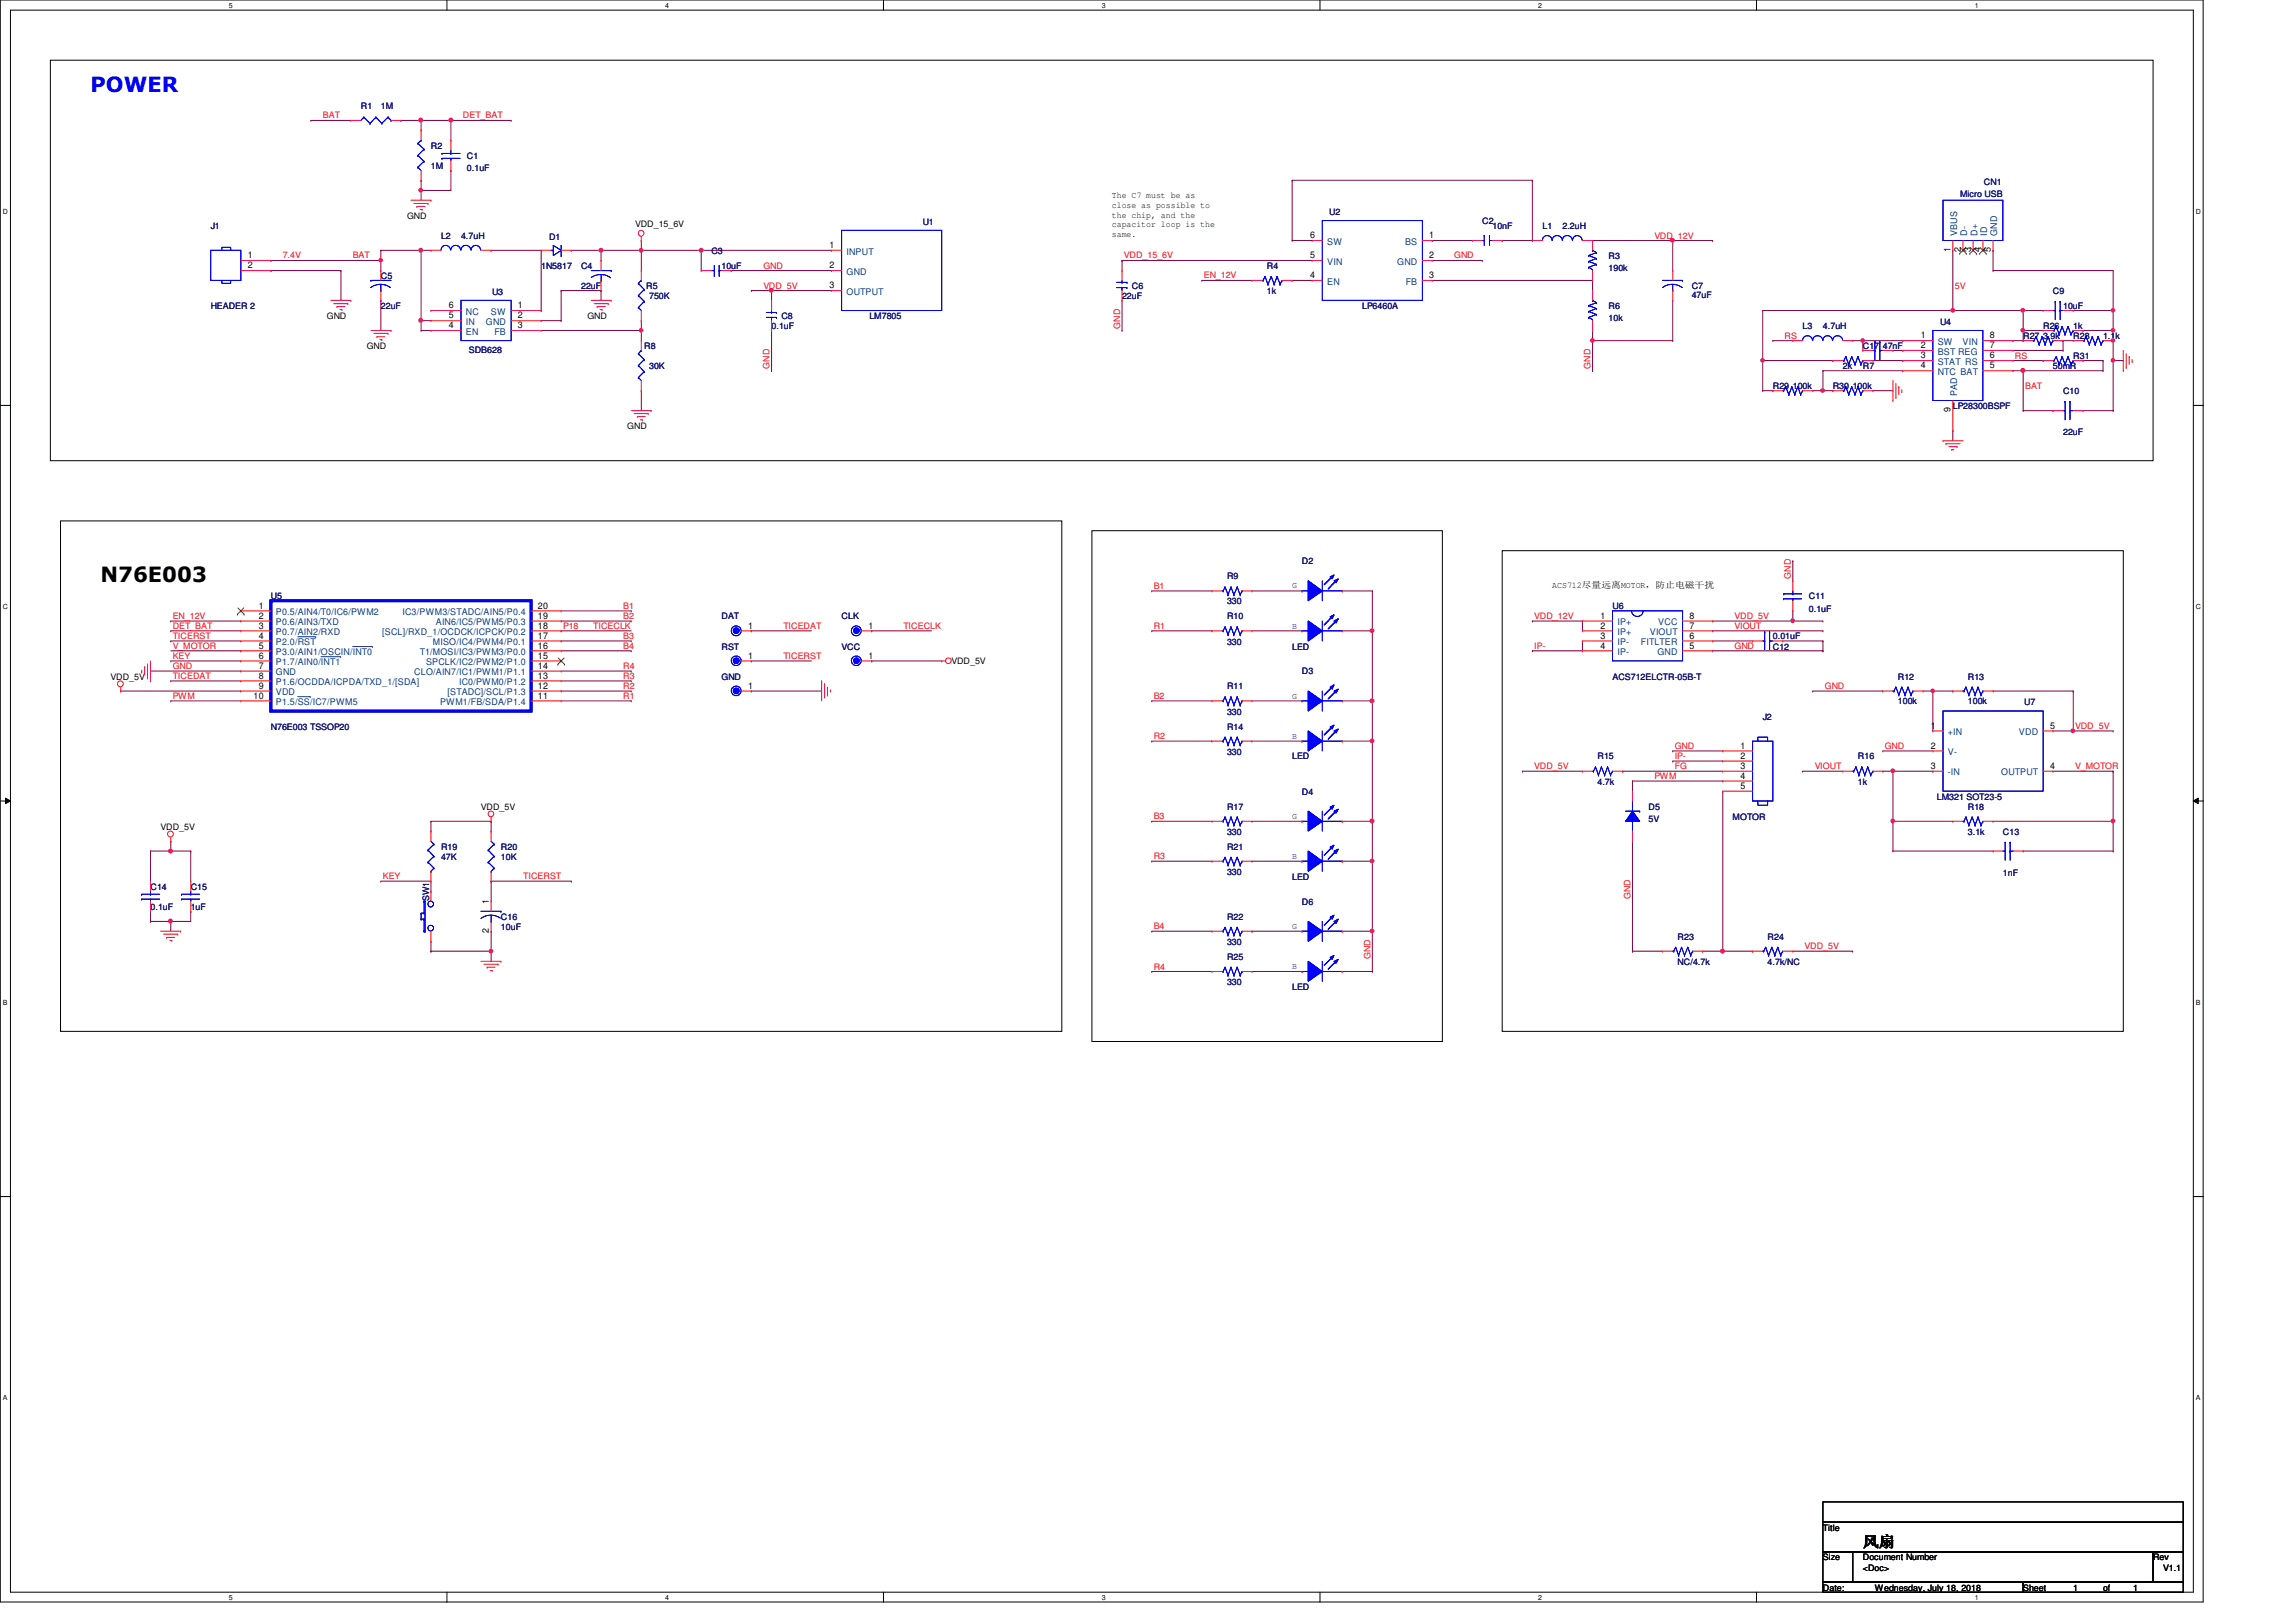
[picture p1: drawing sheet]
<svg xmlns="http://www.w3.org/2000/svg" width="297mm" height="210mm" viewBox="0 0 297 210" stroke-linecap="round" stroke-linejoin="round" font-family="sans-serif">
<defs><g id="words">
<text font-size="2.7" fill="#00f" x="11.7" y="11.9">POWER</text>
<text font-size="2.7" x="13" y="75.3">N76E003</text>
<text font-size="2" x="241" y="200.2">风风</text>
<g font-size="1.2">
<text x="32" y="33.4">1</text>
<text x="32" y="34.7">2</text>
<text x="107.3" y="32.1">1</text>
<text x="107.3" y="34.7">2</text>
<text x="169.5" y="36">4</text>
<text x="169.5" y="33.4">5</text>
<text x="169.5" y="30.8">6</text>
<text x="184.9" y="30.8">1</text>
<text x="184.9" y="33.4">2</text>
<text x="184.9" y="36">3</text>
<text x="252.3" y="32.6" transform="rotate(-90 252.3 32.6)">1</text>
<text x="253.7" y="32.6" transform="rotate(-90 253.7 32.6)">2</text>
<text x="255" y="32.6" transform="rotate(-90 255 32.6)">3</text>
<text x="256.2" y="32.6" transform="rotate(-90 256.2 32.6)">4</text>
<text x="257.6" y="32.6" transform="rotate(-90 257.6 32.6)">5</text>
<text x="58.1" y="41.2">5</text>
<text x="58.1" y="39.9">6</text>
<text x="67" y="39.9">1</text>
<text x="67" y="41.2">2</text>
<text x="107.3" y="37.3">3</text>
<text x="58.1" y="42.5">4</text>
<text x="67" y="42.5">3</text>
<text x="248.5" y="43.8">1</text>
<text x="248.5" y="45">2</text>
<text x="248.5" y="46.4">3</text>
<text x="248.5" y="47.7">4</text>
<text x="257.4" y="47.7">5</text>
<text x="257.4" y="46.4">6</text>
<text x="257.4" y="45">7</text>
<text x="257.4" y="43.8">8</text>
<text x="252.3" y="53.3" transform="rotate(-90 252.3 53.3)">9</text>
<text x="33.5" y="80.1">2</text>
<text x="33.5" y="81.3">3</text>
<text x="33.5" y="82.6">4</text>
<text x="33.5" y="83.9">5</text>
<text x="33.5" y="78.7">1</text>
<text x="69.6" y="80.1">19</text>
<text x="69.6" y="83.9">16</text>
<text x="69.6" y="82.6">17</text>
<text x="69.6" y="81.3">18</text>
<text x="69.6" y="78.7">20</text>
<text x="96.8" y="81.3">1</text>
<text x="112.3" y="81.3">1</text>
<text x="207" y="80.1">1</text>
<text x="207" y="81.3">2</text>
<text x="207" y="82.6">3</text>
<text x="207" y="83.9">4</text>
<text x="218.6" y="80.1">8</text>
<text x="218.6" y="81.3">7</text>
<text x="218.6" y="82.6">6</text>
<text x="218.6" y="83.9">5</text>
<text x="33.5" y="85.2">6</text>
<text x="33.5" y="86.5">7</text>
<text x="33.5" y="87.8">8</text>
<text x="33.5" y="89.1">9</text>
<text x="69.6" y="89.1">12</text>
<text x="69.6" y="87.8">13</text>
<text x="69.6" y="86.5">14</text>
<text x="69.6" y="85.2">15</text>
<text x="96.8" y="85.2">1</text>
<text x="96.8" y="89.1">1</text>
<text x="112.3" y="85.2">1</text>
<text x="32.8" y="90.4">10</text>
<text x="69.6" y="90.4">11</text>
<text x="249.8" y="94.3">1</text>
<text x="265.2" y="94.3">5</text>
<text x="225.2" y="96.9">1</text>
<text x="225.2" y="98.2">2</text>
<text x="225.2" y="99.5">3</text>
<text x="225.2" y="100.8">4</text>
<text x="249.8" y="96.9">2</text>
<text x="249.8" y="99.5">3</text>
<text x="265.2" y="99.5">4</text>
<text x="225.2" y="102.1">5</text>
<text x="63.2" y="117" transform="rotate(-90 63.2 117)">1</text>
<text x="63.2" y="120.7" transform="rotate(-90 63.2 120.7)">2</text>
</g>
<g font-size="1.2" fill="#004080">
<text x="109.5" y="32.9">INPUT</text>
<text x="109.5" y="35.6">GND</text>
<text x="171.7" y="34.2">VIN</text>
<text x="171.7" y="31.7">SW</text>
<text x="180.8" y="34.2">GND</text>
<text x="181.8" y="31.7">BS</text>
<text x="253.2" y="30.5" transform="rotate(-90 253.2 30.5)">VBUS</text>
<text x="254.5" y="30.5" transform="rotate(-90 254.5 30.5)">D-</text>
<text x="255.8" y="30.5" transform="rotate(-90 255.8 30.5)">D+</text>
<text x="257.1" y="30.5" transform="rotate(-90 257.1 30.5)">ID</text>
<text x="258.4" y="30.5" transform="rotate(-90 258.4 30.5)">GND</text>
<text x="60.3" y="40.7">NC</text>
<text x="63.5" y="40.7">SW</text>
<text x="109.5" y="38.1">OUTPUT</text>
<text x="171.7" y="36.8">EN</text>
<text x="181.9" y="36.8">FB</text>
<text x="60.3" y="43.3">EN</text>
<text x="60.3" y="42">IN</text>
<text x="62.9" y="42">GND</text>
<text x="64" y="43.3">FB</text>
<text x="250.7" y="44.6">SW</text>
<text x="250.7" y="45.9">BST REG</text>
<text x="250.7" y="47.2">STAT RS</text>
<text x="253.9" y="44.6">VIN</text>
<text x="250.7" y="48.5">NTC BAT</text>
<text x="253.2" y="51.2" transform="rotate(-90 253.2 51.2)">PAD</text>
<text x="35.7" y="80.9">P0.6/AIN3/TXD</text>
<text x="35.7" y="82.2">P0.7/AIN2/RXD</text>
<text x="35.7" y="83.5">P2.0/RST</text>
<text x="35.7" y="79.6">P0.5/AIN4/T0/IC6/PWM2</text>
<text x="49.4" y="82.2">[SCL]/RXD_1/OCDCK/ICPCK/P0.2</text>
<text x="52.1" y="79.6">IC3/PWM3/STADC/AIN5/P0.4</text>
<text x="56" y="83.5">MISO/IC4/PWM4/P0.1</text>
<text x="56.4" y="80.9">AIN6/IC5/PWM5/P0.3</text>
<text x="209.3" y="80.9">IP+</text>
<text x="209.3" y="82.2">IP+</text>
<text x="209.3" y="83.5">IP-</text>
<text x="212.3" y="83.5">FITLTER</text>
<text x="213.4" y="82.2">VIOUT</text>
<text x="214.5" y="80.9">VCC</text>
<text x="35.7" y="84.8">P3.0/AIN1/OSCIN/INT0</text>
<text x="35.7" y="86.1">P1.7/AIN0/INT1</text>
<text x="35.7" y="87.4">GND</text>
<text x="35.7" y="88.6">P1.6/OCDDA/ICPDA/TXD_1/[SDA]</text>
<text x="35.7" y="90">VDD</text>
<text x="53.6" y="87.4">CLO/AIN7/IC1/PWM1/P1.1</text>
<text x="54.3" y="84.8">T1/MOSI/IC3/PWM3/P0.0</text>
<text x="55.1" y="86.1">SPCLK/IC2/PWM2/P1.0</text>
<text x="57.9" y="90">[STADC]/SCL/P1.3</text>
<text x="59.4" y="88.6">IC0/PWM0/P1.2</text>
<text x="209.3" y="84.8">IP-</text>
<text x="214.4" y="84.8">GND</text>
<text x="35.7" y="91.2">P1.5/SS/IC7/PWM5</text>
<text x="56.9" y="91.2">PWM1/FB/SDA/P1.4</text>
<text x="252" y="95.1">+IN</text>
<text x="261.2" y="95.1">VDD</text>
<text x="252" y="97.7">V-</text>
<text x="252" y="100.3">-IN</text>
<text x="258.9" y="100.3">OUTPUT</text>
</g>
<g font-size="1.1" fill="#f00">
<text x="41.8" y="15.3">BAT</text>
<text x="59.9" y="15.3">DET_BAT</text>
<text x="36.6" y="33.4">7.4V</text>
<text x="45.6" y="33.4">BAT</text>
<text x="98.8" y="34.8">GND</text>
<text x="145.4" y="33.4">VDD_15_6V</text>
<text x="188.1" y="33.4">GND</text>
<text x="214" y="30.9">VDD_12V</text>
<text x="98.8" y="37.3">VDD_5V</text>
<text x="155.7" y="36">EN_12V</text>
<text x="252.9" y="37.3">5V</text>
<text x="99.6" y="47.7" transform="rotate(-90 99.6 47.7)">GND</text>
<text x="144.9" y="42.5" transform="rotate(-90 144.9 42.5)">GND</text>
<text x="205.8" y="47.7" transform="rotate(-90 205.8 47.7)">GND</text>
<text x="230.9" y="43.8">RS</text>
<text x="260.7" y="46.4">RS</text>
<text x="262" y="50.3">BAT</text>
<text x="149.3" y="76.2">B1</text>
<text x="231.7" y="74.9" transform="rotate(-90 231.7 74.9)">GND</text>
<text x="22.3" y="82.7">TICERST</text>
<text x="22.3" y="81.4">DET_BAT</text>
<text x="22.3" y="80.1">EN_12V</text>
<text x="22.3" y="83.9">V_MOTOR</text>
<text x="72.9" y="81.4">P18</text>
<text x="76.7" y="81.4">TICECLK</text>
<text x="80.6" y="78.8">B1</text>
<text x="80.6" y="80.1">B2</text>
<text x="80.6" y="82.7">B3</text>
<text x="80.6" y="83.9">B4</text>
<text x="101.3" y="81.4">TICEDAT</text>
<text x="116.9" y="81.4">TICECLK</text>
<text x="149.3" y="81.4">R1</text>
<text x="198.5" y="80.1">VDD_12V</text>
<text x="198.5" y="83.9">IP-</text>
<text x="224.4" y="83.9">GND</text>
<text x="224.4" y="81.4">VIOUT</text>
<text x="224.4" y="80.1">VDD_5V</text>
<text x="22.3" y="85.3">KEY</text>
<text x="22.3" y="86.6">GND</text>
<text x="22.3" y="87.8">TICEDAT</text>
<text x="80.6" y="89.2">R2</text>
<text x="80.6" y="87.8">R3</text>
<text x="80.6" y="86.6">R4</text>
<text x="101.3" y="85.3">TICERST</text>
<text x="236.1" y="89.2">GND</text>
<text x="22.3" y="90.4">PWM</text>
<text x="80.6" y="90.4">R1</text>
<text x="149.3" y="90.4">B2</text>
<text x="149.3" y="95.6">R2</text>
<text x="268.5" y="94.3">VDD_5V</text>
<text x="198.5" y="99.5">VDD_5V</text>
<text x="214" y="100.8">PWM</text>
<text x="216.7" y="96.9">GND</text>
<text x="216.7" y="98.2">IP-</text>
<text x="216.7" y="99.5">FG</text>
<text x="234.8" y="99.5">VIOUT</text>
<text x="243.8" y="96.9">GND</text>
<text x="268.5" y="99.5">V_MOTOR</text>
<text x="149.3" y="106">B3</text>
<text x="49.5" y="113.7">KEY</text>
<text x="67.7" y="113.7">TICERST</text>
<text x="149.3" y="111.2">R3</text>
<text x="210.9" y="116.3" transform="rotate(-90 210.9 116.3)">GND</text>
<text x="149.3" y="120.2">B4</text>
<text x="149.3" y="125.4">R4</text>
<text x="177.3" y="124.1" transform="rotate(-90 177.3 124.1)">GND</text>
<text x="233.5" y="122.8">VDD_5V</text>
</g>
<g font-size="1.1" fill="#000080">
<text x="46.7" y="14.1">R1</text>
<text x="49.3" y="14.1">1M</text>
<text x="55.7" y="19.3">R2</text>
<text x="55.7" y="21.8">1M</text>
<text x="60.4" y="20.5">C1</text>
<text x="60.4" y="22.1">0.1uF</text>
<text x="256.7" y="23.9">CN1</text>
<text x="27.3" y="29.6">J1</text>
<text x="119.4" y="29.1">U1</text>
<text x="172" y="27.8">U2</text>
<text x="191.8" y="29">C2</text>
<text x="193.1" y="29.6">10nF</text>
<text x="199.6" y="29.6">L1</text>
<text x="202.1" y="29.6">2.2uH</text>
<text x="253.6" y="25.5">Micro USB</text>
<text x="57.1" y="30.9">L2</text>
<text x="59.6" y="30.9">4.7uH</text>
<text x="70" y="34.8">1N5817</text>
<text x="71" y="31">D1</text>
<text x="75.2" y="34.8">C4</text>
<text x="92" y="32.9">C3</text>
<text x="93.3" y="34.8">10uF</text>
<text x="163.9" y="34.8">R4</text>
<text x="208.1" y="33.5">R3</text>
<text x="208.1" y="35.1">190k</text>
<text x="27.3" y="40">HEADER 2</text>
<text x="49.3" y="36.1">C5</text>
<text x="49.3" y="40">22uF</text>
<text x="63.7" y="38.2">U3</text>
<text x="75.2" y="37.4">22uF</text>
<text x="83.6" y="37.4">R5</text>
<text x="84" y="38.7">750K</text>
<text x="101.1" y="41.3">C8</text>
<text x="112.5" y="41.3">LM7805</text>
<text x="145.2" y="38.7">22uF</text>
<text x="146.4" y="37.4">C6</text>
<text x="163.9" y="38.1">1k</text>
<text x="176.2" y="40">LP6460A</text>
<text x="208.1" y="40">R6</text>
<text x="208.1" y="41.5">10k</text>
<text x="218.9" y="37.4">C7</text>
<text x="218.9" y="38.6">47uF</text>
<text x="265.6" y="38.1">C9</text>
<text x="266.9" y="40">10uF</text>
<text x="60.7" y="45.7">SDB628</text>
<text x="83.4" y="45.2">R8</text>
<text x="84" y="47.8">30K</text>
<text x="99.8" y="42.6">0.1uF</text>
<text x="233.2" y="42.6">L3</text>
<text x="235.8" y="42.6">4.7uH</text>
<text x="238.4" y="47.8">2k</text>
<text x="241" y="45.2">C17 47nF</text>
<text x="241" y="47.8">R7</text>
<text x="251" y="42">U4</text>
<text x="261.7" y="43.9">R27 3.9k</text>
<text x="264.3" y="42.6">R26</text>
<text x="265.6" y="47.8">50mR</text>
<text x="268.2" y="42.6">1k</text>
<text x="268.2" y="43.9">R28</text>
<text x="268.2" y="46.4">R31</text>
<text x="272.1" y="43.9">1.1k</text>
<text x="229.4" y="50.3">R29 100k</text>
<text x="237.1" y="50.3">R30 100k</text>
<text x="252.6" y="52.9">LP28300BSPF</text>
<text x="266.9" y="51">C10</text>
<text x="266.9" y="56.3">22uF</text>
<text x="35" y="77.6">U5</text>
<text x="158.7" y="75">R9</text>
<text x="168.4" y="73">D2</text>
<text x="234" y="77.6">C11</text>
<text x="93.3" y="80.1">DAT</text>
<text x="108.9" y="80.1">CLK</text>
<text x="158.7" y="80.1">R10</text>
<text x="158.7" y="83.4">330</text>
<text x="158.7" y="78.2">330</text>
<text x="167.2" y="81.3">B</text>
<text x="208.6" y="78.8">U6</text>
<text x="229.4" y="82.7">0.01uF</text>
<text x="234" y="79.1">0.1uF</text>
<text x="93.3" y="84">RST</text>
<text x="93.3" y="87.9">GND</text>
<text x="108.9" y="84">VCC</text>
<text x="158.7" y="89.2">R11</text>
<text x="167.2" y="84">LED</text>
<text x="168.4" y="87.2">D3</text>
<text x="208.6" y="87.9">ACS712ELCTR-05B-T</text>
<text x="229.4" y="84">C12</text>
<text x="245.5" y="87.9">R12</text>
<text x="254.6" y="87.9">R13</text>
<text x="35" y="94.4">N76E003 TSSOP20</text>
<text x="158.7" y="94.4">R14</text>
<text x="158.7" y="92.5">330</text>
<text x="167.2" y="95.5">B</text>
<text x="228" y="93.1">J2</text>
<text x="245.5" y="91.1">100k</text>
<text x="254.6" y="91.1">100k</text>
<text x="261.9" y="91.3">U7</text>
<text x="158.7" y="97.6">330</text>
<text x="167.2" y="98.3">LED</text>
<text x="206.7" y="98.3">R15</text>
<text x="206.7" y="101.5">4.7k</text>
<text x="240.4" y="98.3">R16</text>
<text x="240.4" y="101.5">1k</text>
<text x="158.7" y="104.7">R17</text>
<text x="158.7" y="108">330</text>
<text x="168.4" y="102.8">D4</text>
<text x="213.3" y="104.7">D5</text>
<text x="213.3" y="106.3">5V</text>
<text x="224.2" y="106">MOTOR</text>
<text x="250.6" y="103.5">LM321 SOT23-5</text>
<text x="254.6" y="104.7">R18</text>
<text x="254.6" y="108">3.1k</text>
<text x="259.1" y="108">C13</text>
<text x="57.1" y="109.9">R19</text>
<text x="57.1" y="111.2">47K</text>
<text x="64.8" y="109.9">R20</text>
<text x="64.8" y="111.2">10K</text>
<text x="158.7" y="109.9">R21</text>
<text x="158.7" y="113.2">330</text>
<text x="167.2" y="111.1">B</text>
<text x="167.2" y="113.8">LED</text>
<text x="259.1" y="113.3">1nF</text>
<text x="19.5" y="115.1">C14</text>
<text x="19.5" y="117.7">0.1uF</text>
<text x="24.7" y="115.1">C15</text>
<text x="24.7" y="117.7">1uF</text>
<text x="55.5" y="116.6" transform="rotate(-90 55.5 116.6)">SW1</text>
<text x="64.8" y="119">C16</text>
<text x="158.7" y="119">R22</text>
<text x="168.4" y="117.1">D6</text>
<text x="64.8" y="120.3">10uF</text>
<text x="158.7" y="122.3">330</text>
<text x="158.7" y="124.2">R25</text>
<text x="167.2" y="125.3">B</text>
<text x="217" y="121.6">R23</text>
<text x="217" y="124.8">NC/4.7k</text>
<text x="228.7" y="121.6">R24</text>
<text x="228.7" y="124.8">4.7k/NC</text>
<text x="158.7" y="127.4">330</text>
<text x="167.2" y="128.1">LED</text>
</g>
<g font-size="1.1">
<text x="52.7" y="28.3">GND</text>
<text x="82.2" y="29.3">VDD_15_6V</text>
<text x="143.8" y="25.6">The C7 must be as</text>
<text x="143.8" y="26.9">close as possible to</text>
<text x="143.8" y="28.2">the chip, and the</text>
<text x="143.8" y="29.4">capacitor loop is the</text>
<text x="143.8" y="30.7">same.</text>
<text x="42.3" y="41.3">GND</text>
<text x="76" y="41.3">GND</text>
<text x="47.5" y="45.2">GND</text>
<text x="81.1" y="55.5">GND</text>
<text x="167.2" y="76.1">G</text>
<text x="200.8" y="76.1">ACS712尽尽尽尽MOTOR，防防防防防防</text>
<text x="14.3" y="87.9">VDD_5V</text>
<text x="123.1" y="85.9">VDD_5V</text>
<text x="167.2" y="90.4">G</text>
<text x="20.8" y="107.4">VDD_5V</text>
<text x="62.2" y="104.7">VDD_5V</text>
<text x="167.2" y="105.9">G</text>
<text x="167.2" y="120.2">G</text>
<text x="235.8" y="198">Title</text>
<text x="235.8" y="201.9">Size</text>
<text x="241" y="201.9">Document Number</text>
<text x="241" y="203.2">&lt;Doc&gt;</text>
<text x="278.5" y="201.9">Rev</text>
<text x="279.9" y="203.2">V1.1</text>
<text x="235.8" y="205.8">Date:</text>
<text x="242.6" y="205.8">Wednesday, July 18, 2018</text>
<text x="261.7" y="205.8">Sheet</text>
<text x="268.2" y="205.8">1</text>
<text x="272.1" y="205.8">of</text>
<text x="276" y="205.8">1</text>
</g>
<g font-size=".9">
<text x="29.6" y="1">5</text>
<text x="86.1" y="1">4</text>
<text x="142.5" y="1">3</text>
<text x="199" y="1">2</text>
<text x="255.5" y="1">1</text>
<text x=".4" y="27.7">D</text>
<text x="284.1" y="27.7">D</text>
<text x=".4" y="78.8">C</text>
<text x="284.1" y="78.8">C</text>
<text x=".4" y="130">B</text>
<text x="284.1" y="130">B</text>
<text x=".4" y="181.2">A</text>
<text x="284.1" y="181.2">A</text>
<text x="29.6" y="207">5</text>
<text x="86.1" y="207">4</text>
<text x="142.5" y="207">3</text>
<text x="199" y="207">2</text>
<text x="255.5" y="207">1</text>
</g>
</g></defs>
<path d="M0 0h285v207.3h-285zM1.4 1.3h282.4v204.7h-282.4z" fill="none" stroke="#000" stroke-width=".13"/>
<g fill="#fff">
<path d="M29.6 .2h.5v1h-.5z"/>
<path d="M29.6 206.2h.5v1h-.5z"/>
</g>
<path d="M57.8 0v1.3M57.8 206v1.3" fill="none" stroke="#000" stroke-width=".13"/>
<g fill="#fff">
<path d="M86.1 .2h.5v1h-.5z"/>
<path d="M86.1 206.2h.5v1h-.5z"/>
</g>
<path d="M114.3 0v1.3M114.3 206v1.3" fill="none" stroke="#000" stroke-width=".13"/>
<g fill="#fff">
<path d="M142.5 .2h.5v1h-.5z"/>
<path d="M142.5 206.2h.5v1h-.5z"/>
</g>
<path d="M170.8 0v1.3M170.8 206v1.3" fill="none" stroke="#000" stroke-width=".13"/>
<g fill="#fff">
<path d="M199 .2h.5v1h-.5z"/>
<path d="M199 206.2h.5v1h-.5z"/>
</g>
<path d="M227.2 0v1.3M227.2 206v1.3" fill="none" stroke="#000" stroke-width=".13"/>
<g fill="#fff">
<path d="M255.5 .2h.5v1h-.5z"/>
<path d="M255.5 206.2h.5v1h-.5z"/>
<path d="M.4 26.9h.6v1h-.6z"/>
<path d="M284.1 26.9h.6v1h-.6z"/>
<path d="M.4 78h.6v1h-.6z"/>
<path d="M284.1 78h.6v1h-.6z"/>
</g>
<path d="M0 52.5h1.4M283.8 52.5h1.3" fill="none" stroke="#000" stroke-width=".13"/>
<g fill="#fff">
<path d="M.4 129.2h.6v1h-.6z"/>
<path d="M284.1 129.2h.6v1h-.6z"/>
</g>
<path d="M0 103.6h1.4M.7 103.3l.7 .3-.7 .4zM283.8 103.6l.6-.3v.7zM283.8 103.6h1.3" fill="none" stroke="#000" stroke-width=".13"/>
<path d="M.7 103.3l.7 .3-.7 .4zM283.8 103.6l.6-.3v.7z" fill="#000"/>
<g fill="#fff">
<path d="M.4 180.4h.5v1h-.5z"/>
<path d="M284.1 180.4h.5v1h-.5z"/>
</g>
<path d="M6.5 7.8h272v51.8h-272zM7.8 67.4h129.6v66h-129.6zM141.3 68.7h45.3v66h-45.3zM194.3 71.2h80.4v62.2h-80.4zM0 154.8h1.4M283.8 154.8h1.3" fill="none" stroke="#000" stroke-width=".13"/>
<path d="M40.2 15.6h.1M40.2 15.6h5.2M51.9 15.6h.1M51.9 15.6h6.4M54.5 15.6h.1M54.5 15.6v1.2M58.3 15.6h.1M58.3 15.6v2.6" fill="none" stroke="#800040" stroke-width=".13"/>
<circle cx="58.3" cy="15.5" r=".26" fill="#f0f"/>
<circle cx="58.3" cy="15.5" r=".26" fill="none" stroke="#f0f" stroke-width=".13"/>
<circle cx="54.4" cy="15.5" r=".26" fill="#f0f"/>
<circle cx="54.4" cy="15.5" r=".26" fill="none" stroke="#f0f" stroke-width=".13"/>
<g fill="none" stroke="#800040" stroke-width=".13">
<path d="M63.5 32.4h.1M63.5 32.4h6.5v7.8M73.9 32.4h.1M73.9 32.4h3.9M77.8 32.4h.1M77.8 37.6h.1M77.8 32.4v1.3M77.8 37.6v1.3M83 31.1h.1M83 31.1v1.3M70 40.2h.1M70 42.8h13"/>
<path d="M83 42.8h.1M83 41.5h.1M83 50.5h.1M83 41.5v2.6M83 50.5v2.6"/>
</g>
<path d="M82.8 42.6h.3l.1 .1-.1 .2-.2 .1-.1-.1z" fill-rule="evenodd" fill="#f0f"/>
<path d="M82.8 42.6h.3l.1 .1-.1 .2-.2 .1-.1-.1z" fill="none" stroke="#f0f" stroke-width=".13"/>
<path d="M77.8 32.4h.1M77.8 32.4h5.2" fill="none" stroke="#800040" stroke-width=".13"/>
<circle cx="77.8" cy="32.4" r=".26" fill="#f0f"/>
<circle cx="77.8" cy="32.4" r=".26" fill="none" stroke="#f0f" stroke-width=".13"/>
<path d="M35 33.7h.1M35 33.7h14.3M49.3 38.9h.1M49.3 33.7h.1M49.3 33.7v1.3M49.3 38.9v3.9M54.5 32.4h.1M54.5 32.4h1.2M83 32.4h.1M83 32.4v2.6" fill="none" stroke="#800040" stroke-width=".13"/>
<path d="M49.1 33.5h.3l.1 .2-.1 .1-.2 .1-.1-.1z" fill-rule="evenodd" fill="#f0f"/>
<path d="M49.1 33.5h.3l.1 .2-.1 .1-.2 .1-.1-.1z" fill="none" stroke="#f0f" stroke-width=".13"/>
<path d="M54.5 32.4v9.1M54.5 41.5h.1" fill="none" stroke="#800040" stroke-width=".13"/>
<circle cx="54.4" cy="32.4" r=".26" fill="#f0f"/>
<circle cx="54.4" cy="32.4" r=".26" fill="none" stroke="#f0f" stroke-width=".13"/>
<circle cx="54.4" cy="41.4" r=".26" fill="#f0f"/>
<circle cx="54.4" cy="41.4" r=".26" fill="none" stroke="#f0f" stroke-width=".13"/>
<path d="M44.1 35h.1M44.1 35v3.9M49.3 32.4h.1M49.3 33.7h.1M49.3 32.4h5.2M49.3 32.4v1.3M54.5 23.3h.1M54.5 24.6h.1M54.5 23.3v2.6M58.3 22.1h.1M58.3 22.1v2.5h-3.8" fill="none" stroke="#800040" stroke-width=".13"/>
<circle cx="54.4" cy="24.6" r=".25" fill="#f0f"/>
<circle cx="54.4" cy="24.6" r=".25" fill="none" stroke="#f0f" stroke-width=".13"/>
<g fill="none" stroke="#800040" stroke-width=".13">
<path d="M35 35h.1M35 35h9.1M145.2 33.7h.1M145.2 33.7v1.3M145.2 38.9v3.9M145.2 33.7h24.6M167.2 36.3h.1M167.2 31.1h.1M167.2 23.3h.1M167.2 36.3h2.6M167.2 31.1h2.6M167.2 23.3v7.8"/>
<path d="M167.2 23.3h31M185.3 31.1h.1M185.3 36.3h20.7M185.3 33.7h6.5M185.3 31.1h5.2M191.8 33.7h.1M194.3 31.1h.1M194.3 31.1h3.9M198.2 23.3h.1M198.2 31.1h.1M198.2 23.3v7.8M206 36.3h.1"/>
<path d="M206 31.1h10.4M206 36.3v1.3M216.4 31.1h.1M145.2 42.8h.1M206 44.1h.1M206 42.8v1.3"/>
</g>
<circle cx="216.4" cy="31.1" r=".25" fill="#f0f"/>
<circle cx="216.4" cy="31.1" r=".25" fill="none" stroke="#f0f" stroke-width=".13"/>
<path d="M273.4 35v5.2M228 46.7h.1M228 40.2v6.5M242.3 46.7h3.9M246.2 46.7h.1M252.6 40.2h.1M252.6 40.2h9.1M261.7 40.2h.1M261.7 40.2v2.6M273.4 40.2h.1" fill="none" stroke="#800040" stroke-width=".13"/>
<path d="M273.2 40h.3l.1 .1-.1 .2-.2 .1-.1-.1z" fill-rule="evenodd" fill="#f0f"/>
<path d="M273.2 40h.3l.1 .1-.1 .2-.2 .1-.1-.1z" fill="none" stroke="#f0f" stroke-width=".13"/>
<path d="M261.7 53.1h.1M261.7 48v5.1M273.4 46.7h1.3M274.7 46.7h.1" fill="none" stroke="#800040" stroke-width=".13"/>
<circle cx="261.7" cy="47.9" r=".26" fill="#f0f"/>
<circle cx="261.7" cy="47.9" r=".26" fill="none" stroke="#f0f" stroke-width=".13"/>
<path d="M261.7 53.1h3.9M265.6 53.1h.1M269.5 53.1h3.9M273.4 53.1h.1M273.4 46.7h.1M273.4 46.7v6.4" fill="none" stroke="#800040" stroke-width=".13"/>
<path d="M273.2 46.5h.3l.1 .1-.1 .2-.2 .1-.1-.1z" fill-rule="evenodd" fill="#f0f"/>
<path d="M273.2 46.5h.3l.1 .1-.1 .2-.2 .1-.1-.1z" fill="none" stroke="#f0f" stroke-width=".13"/>
<path d="M273.4 42.8h.1M273.4 42.8v1.3" fill="none" stroke="#800040" stroke-width=".13"/>
<path d="M273.2 43.9h.3l.1 .1-.1 .2-.2 .1-.1-.1z" fill-rule="evenodd" fill="#f0f"/>
<path d="M273.2 43.9h.3l.1 .1-.1 .2-.2 .1-.1-.1z" fill="none" stroke="#f0f" stroke-width=".13"/>
<path d="M252.6 32.4v7.8M252.6 40.2h.1M261.7 40.2h.1M261.7 40.2h2.6M268.2 40.2h5.2M273.4 40.2h.1M273.4 42.8h.1M273.4 40.2v2.6" fill="none" stroke="#800040" stroke-width=".13"/>
<circle cx="261.7" cy="40.1" r=".25" fill="#f0f"/>
<circle cx="261.7" cy="40.1" r=".25" fill="none" stroke="#f0f" stroke-width=".13"/>
<path d="M228 40.2h24.6M252.6 40.2h.1" fill="none" stroke="#800040" stroke-width=".13"/>
<circle cx="252.6" cy="40.1" r=".25" fill="#f0f"/>
<circle cx="252.6" cy="40.1" r=".25" fill="none" stroke="#f0f" stroke-width=".13"/>
<path d="M83 32.4h7.7M90.7 32.4h.1M155.5 36.3h.1M155.5 36.3h6.5" fill="none" stroke="#800040" stroke-width=".13"/>
<path d="M82.8 32.2l.1-.1 .2 .1v.4h-.2h-.1z" fill-rule="evenodd" fill="#f0f"/>
<path d="M82.8 32.2l.1-.1 .2 .1v.4h-.2h-.1z" fill="none" stroke="#f0f" stroke-width=".13"/>
<circle cx="90.7" cy="32.4" r=".26" fill="#f0f"/>
<circle cx="90.7" cy="32.4" r=".26" fill="none" stroke="#f0f" stroke-width=".13"/>
<path d="M90.7 32.4h.1M90.7 32.4v2.6M90.7 32.4h16.9M94.6 35h.1M94.6 35h13M99.8 37.6h.1M99.8 37.6h7.8M99.8 37.6v1.3M107.6 32.4h.1" fill="none" stroke="#800040" stroke-width=".13"/>
<circle cx="99.8" cy="37.6" r=".25" fill="#f0f"/>
<circle cx="99.8" cy="37.6" r=".25" fill="none" stroke="#f0f" stroke-width=".13"/>
<g fill="none" stroke="#800040" stroke-width=".13">
<path d="M97.2 37.6h.1M97.2 37.6h2.6M99.8 48h.1M99.8 42.8v5.2M15.6 89.4h.1M15.6 89.4h15.6M19.5 86.8h.1M19.5 86.8h11.7M22.1 85.5h.1M22.1 82.9h.1M22.1 88.1h.1M22.1 85.5h9.1"/>
<path d="M22.1 82.9h9.1M22.1 88.1h9.1M72.6 81.6h.1M72.6 81.6h9.1M63.5 107.5h.1M63.5 106.3v1.2M55.7 123.1h.1M55.7 123.1h7.8M63.5 123.1h.1M63.5 120.5h.1M63.5 120.5v3.9"/>
</g>
<path d="M63.3 122.9l.2-.1 .2 .1v.3l-.2 .1-.2-.1z" fill-rule="evenodd" fill="#f0f"/>
<path d="M63.3 122.9l.2-.1 .2 .1v.3l-.2 .1-.2-.1z" fill="none" stroke="#f0f" stroke-width=".13"/>
<g fill="none" stroke="#800040" stroke-width=".13">
<path d="M19.5 110.1h.1M19.5 117.9h.1M19.5 110.1v3.9M19.5 117.9v1.3M22.1 119.2h.1M22.1 110.1h.1M22.1 108.8h.1M22.1 108.8v1.3M22.1 119.2v1.3M22.1 110.1h2.6M24.7 110.1h.1M24.7 117.9h.1"/>
<path d="M24.7 110.1v3.9M24.7 117.9v1.3h-2.6M49.3 114h.1M49.3 114h6.4v1.3M55.7 106.3h.1M55.7 115.3h.1M55.7 106.3v1.2M55.7 106.3h7.8M63.5 106.3h.1M63.5 114h.1M63.5 114h10.4M63.5 114v2.6"/>
<path d="M73.9 114h.1M55.7 123.1h.1M55.7 121.8v1.3"/>
</g>
<circle cx="22.1" cy="110.1" r=".26" fill="#f0f"/>
<circle cx="22.1" cy="110.1" r=".26" fill="none" stroke="#f0f" stroke-width=".13"/>
<path d="M19.5 110.1h.1M19.5 119.2h.1M19.5 110.1h2.6M19.5 119.2h2.6" fill="none" stroke="#800040" stroke-width=".13"/>
<circle cx="22.1" cy="119.2" r=".26" fill="#f0f"/>
<circle cx="22.1" cy="119.2" r=".26" fill="none" stroke="#f0f" stroke-width=".13"/>
<g fill="none" stroke="#800040" stroke-width=".13">
<path d="M58.3 15.6h7.8M66.1 15.6h.1M72.6 79h9.1M81.7 79h.1M149 76.5h.1M149 76.5h7.8M162 76.5h6.4M168.4 76.5h.1M22.1 81.6h.1M22.1 81.6h9.1M72.6 89.4h9.1M72.6 90.7h9.1"/>
<path d="M72.6 80.3h9.1M72.6 82.9h9.1M72.6 84.2h9.1M72.6 88.1h9.1M72.6 86.8h9.1M81.7 90.7h.1M81.7 80.3h.1M81.7 82.9h.1M81.7 84.2h.1M81.7 89.4h.1M81.7 88.1h.1M81.7 86.8h.1"/>
<path d="M97.2 81.6h.1M97.2 85.5h.1M97.2 89.4h.1M97.2 81.6h7.8M97.2 85.5h7.8M97.2 89.4h9.1M112.8 81.6h.1M112.8 85.5h.1M112.8 81.6h7.7M112.8 85.5h9M149 90.7h.1M149 81.6h.1"/>
<path d="M149 95.9h.1M149 81.6h7.8M149 90.7h7.8M149 95.9h7.8M162 81.6h6.4M162 90.7h6.4M162 95.9h6.4M168.4 90.7h.1M168.4 81.6h.1M168.4 95.9h.1M173.6 95.9h3.9M177.5 95.9h.1"/>
<path d="M177.5 95.9v10.4M149 106.3h.1M149 111.4h.1M149 106.3h7.8M149 111.4h7.8M162 106.3h6.4M162 111.4h6.4M168.4 106.3h.1M168.4 111.4h.1M177.5 106.3h.1M149 120.5h.1M149 125.7h.1"/>
<path d="M149 120.5h7.8M149 125.7h7.8M162 120.5h.1M162 120.5h6.4M162 125.7h6.4M168.4 125.7h.1"/>
</g>
<circle cx="177.5" cy="95.9" r=".25" fill="#f0f"/>
<circle cx="177.5" cy="95.9" r=".25" fill="none" stroke="#f0f" stroke-width=".13"/>
<circle cx="177.5" cy="106.2" r=".26" fill="#f0f"/>
<circle cx="177.5" cy="106.2" r=".26" fill="none" stroke="#f0f" stroke-width=".13"/>
<path d="M177.5 76.5v5.1M177.5 81.6h.1M173.6 111.4h.1M173.6 111.4h3.9M173.6 125.7h3.9M177.5 125.7h.1M177.5 120.5h.1M177.5 120.5v5.2" fill="none" stroke="#800040" stroke-width=".13"/>
<circle cx="177.5" cy="81.6" r=".25" fill="#f0f"/>
<circle cx="177.5" cy="81.6" r=".25" fill="none" stroke="#f0f" stroke-width=".13"/>
<g fill="none" stroke="#800040" stroke-width=".13">
<path d="M22.1 90.7h.1M22.1 90.7h9.1M197 99.8h.1M197 99.8h7.7M209.9 99.8h.1M209.9 99.8h13M216.4 97.2h.1M216.4 98.5h.1M216.4 97.2h6.5M216.4 98.5h6.5M211.2 101h.1M211.2 102.4h.1"/>
<path d="M211.2 101h11.7M211.2 101v1.4M211.2 108.8v14.3M222.9 102.4v20.7M211.2 123.1h.1M222.9 123.1h.1"/>
</g>
<circle cx="222.8" cy="123.1" r=".26" fill="#f0f"/>
<circle cx="222.8" cy="123.1" r=".26" fill="none" stroke="#f0f" stroke-width=".13"/>
<g fill="none" stroke="#800040" stroke-width=".13">
<path d="M231.9 79v1.3M198.2 80.3h.1M198.2 84.2h.1M198.2 80.3h6.5M198.2 84.2h6.5M204.7 80.3h.1M204.7 84.2h.1M204.7 80.3v1.3M204.7 82.9v1.3M221.6 80.3h14.2M221.6 84.2h14.2M221.6 82.9h5.1"/>
<path d="M221.6 81.6h14.2M226.7 82.9h.1M230.6 82.9h5.2M231.9 80.3h.1M235.8 84.2h.1M235.8 82.9h.1M235.8 81.6h.1M235.8 80.3h.1M235.8 82.9v1.3M211.2 123.1h.1M211.2 123.1h3.9M220.3 123.1h.1"/>
<path d="M220.3 123.1h6.4M226.7 123.1h.1M231.9 123.1h7.8M239.7 123.1h.1"/>
</g>
<path d="M231.7 80.1h.2l.2 .1v.3l-.2 .1-.2-.1z" fill-rule="evenodd" fill="#f0f"/>
<path d="M231.7 80.1h.2l.2 .1v.3l-.2 .1-.2-.1z" fill="none" stroke="#f0f" stroke-width=".13"/>
<path d="M231.9 72.6h.1M231.9 72.6v2.5M265.6 94.6h2.6M265.6 99.8h7.8M268.2 94.6h.1M273.4 99.8h.1M273.4 99.8v6.5M257.8 106.3h15.6M273.4 106.3h.1" fill="none" stroke="#800040" stroke-width=".13"/>
<path d="M273.2 106h.1l.3 .1-.1 .3-.2 .1-.1-.1z" fill-rule="evenodd" fill="#f0f"/>
<path d="M273.2 106h.1l.3 .1-.1 .3-.2 .1-.1-.1z" fill="none" stroke="#f0f" stroke-width=".13"/>
<path d="M244.9 99.8h.1M244.9 99.8v6.5M244.9 106.3h.1M244.9 106.3h7.7" fill="none" stroke="#800040" stroke-width=".13"/>
<path d="M244.7 106h.2l.2 .1-.1 .3-.1 .1-.2-.1z" fill-rule="evenodd" fill="#f0f"/>
<path d="M244.7 106h.2l.2 .1-.1 .3-.1 .1-.2-.1z" fill="none" stroke="#f0f" stroke-width=".13"/>
<path d="M244.7 99.5h.2l.2 .1-.1 .3-.1 .1-.2-.1z" fill-rule="evenodd" fill="#f0f"/>
<path d="M244.7 99.5h.2l.2 .1-.1 .3-.1 .1-.2-.1z" fill="none" stroke="#f0f" stroke-width=".13"/>
<g fill="none" stroke="#800040" stroke-width=".13">
<path d="M233.2 99.8h.1M233.2 99.8h5.2M243.6 97.2h.1M243.6 99.8h6.5M243.6 97.2h6.5M244.9 99.8h.1M250.1 99.8h.1M257.8 89.4h10.4M268.2 89.4h.1M268.2 94.6h.1M268.2 89.4v5.2M268.2 94.6h5.2"/>
<path d="M273.4 94.6h.1"/>
</g>
<circle cx="268.2" cy="94.5" r=".25" fill="#f0f"/>
<circle cx="268.2" cy="94.5" r=".25" fill="none" stroke="#f0f" stroke-width=".13"/>
<path d="M248.8 89.4h3.8M250.1 89.4h.1M250.1 89.4v5.2M252.6 89.4h.1" fill="none" stroke="#800040" stroke-width=".13"/>
<path d="M249.9 89.2h.3l.1 .2-.1 .1-.2 .1-.1-.1z" fill-rule="evenodd" fill="#f0f"/>
<path d="M249.9 89.2h.3l.1 .2-.1 .1-.2 .1-.1-.1z" fill="none" stroke="#f0f" stroke-width=".13"/>
<path d="M216.4 31.1h.1M216.4 31.1v3.9M216.4 38.9v5.2M216.4 31.1h5.2M221.6 31.1h.1M206 44.1h.1M206 44.1h10.4M216.4 44.1h.1M22.1 80.3h.1M22.1 80.3h9.1M234.5 89.4h.1M234.5 89.4h9.1" fill="none" stroke="#800040" stroke-width=".13"/>
<path d="M205.8 43.9h.4v.1v.2l-.2 .1-.2-.1z" fill-rule="evenodd" fill="#f0f"/>
<path d="M205.8 43.9h.4v.1v.2l-.2 .1-.2-.1z" fill="none" stroke="#f0f" stroke-width=".13"/>
<path d="M206 48h.1M206 44.1v3.9M173.6 76.5h3.9M177.5 76.5h.1M173.6 81.6h3.9M173.6 90.7h3.9M177.5 81.6h.1M177.5 90.7h.1M177.5 95.9h.1M177.5 81.6v14.3" fill="none" stroke="#800040" stroke-width=".13"/>
<circle cx="177.5" cy="90.7" r=".26" fill="#f0f"/>
<circle cx="177.5" cy="90.7" r=".26" fill="none" stroke="#f0f" stroke-width=".13"/>
<path d="M173.6 106.3h3.9M177.5 106.3h.1M177.5 111.4h.1M177.5 106.3v14.2M173.6 120.5h3.9M177.5 120.5h.1" fill="none" stroke="#800040" stroke-width=".13"/>
<circle cx="177.5" cy="120.4" r=".25" fill="#f0f"/>
<circle cx="177.5" cy="120.4" r=".25" fill="none" stroke="#f0f" stroke-width=".13"/>
<circle cx="177.5" cy="111.4" r=".25" fill="#f0f"/>
<circle cx="177.5" cy="111.4" r=".25" fill="none" stroke="#f0f" stroke-width=".13"/>
<g fill="none" stroke="#800040" stroke-width=".13">
<path d="M257.8 35h.1M257.8 32.4h.1M257.8 35h15.6M257.8 32.4v2.6M260.4 44.1h.1M260.4 44.1h1.3M269.5 42.8h.1M269.5 42.8h3.9M22.1 84.2h9.1M31.2 84.2h.1M244.9 110.1h.1M244.9 106.3h.1"/>
<path d="M244.9 110.1h12.9M244.9 106.3v3.8M261.7 110.1h11.7M273.4 110.1h.1M273.4 106.3h.1M273.4 106.3v3.8"/>
</g>
<path d="M273.2 42.6h.3l.1 .1-.1 .2-.2 .1-.1-.1z" fill-rule="evenodd" fill="#f0f"/>
<path d="M273.2 42.6h.3l.1 .1-.1 .2-.2 .1-.1-.1z" fill="none" stroke="#f0f" stroke-width=".13"/>
<path d="M261.7 42.8h.1M261.7 42.8h2.6" fill="none" stroke="#800040" stroke-width=".13"/>
<circle cx="261.7" cy="42.7" r=".25" fill="#f0f"/>
<circle cx="261.7" cy="42.7" r=".25" fill="none" stroke="#f0f" stroke-width=".13"/>
<g fill="none" stroke="#800040" stroke-width=".13">
<path d="M228 50.5h1.4M229.4 50.5h.1M234.5 50.5h2.6M235.8 50.5h.1M235.8 48h.1M235.8 48v2.5M235.8 48h10.4M237.1 50.5h.1M246.2 48h.1M260.4 45.3h6.5M261.7 44.1h.1M261.7 42.8v1.3"/>
<path d="M266.9 44.1h.1M266.9 45.3h.1M266.9 44.1h1.3M266.9 44.1v1.2M273.4 44.1h.1M273.4 44.1v2.6"/>
</g>
<circle cx="235.8" cy="50.5" r=".25" fill="#f0f"/>
<circle cx="235.8" cy="50.5" r=".25" fill="none" stroke="#f0f" stroke-width=".13"/>
<path d="M228 46.7h9.1M237.1 46.7h.1M242.3 50.5h2.6M244.9 50.5h.1M260.4 48h1.3M261.7 48h.1" fill="none" stroke="#800040" stroke-width=".13"/>
<path d="M227.9 46.5h.3l.1 .1-.1 .2-.2 .1-.1-.1z" fill-rule="evenodd" fill="#f0f"/>
<path d="M227.9 46.5h.3l.1 .1-.1 .2-.2 .1-.1-.1z" fill="none" stroke="#f0f" stroke-width=".13"/>
<path d="M228 50.5h.1M228 46.7v3.8M239.7 44.1h1.3M241 44.1h.1" fill="none" stroke="#800040" stroke-width=".13"/>
<path d="M240.8 43.9h.3l.1 .1-.1 .2-.1 .1-.2-.1z" fill-rule="evenodd" fill="#f0f"/>
<path d="M240.8 43.9h.3l.1 .1-.1 .2-.1 .1-.2-.1z" fill="none" stroke="#f0f" stroke-width=".13"/>
<g fill="none" stroke="#800040" stroke-width=".13">
<path d="M72.6 37.6h.1M72.6 37.6v3.9M72.6 37.6h5.2M77.8 37.6h.1M54.5 41.5h.1M54.5 42.8h.1M54.5 41.5h1.2M54.5 42.8h1.2M54.5 41.5v1.3M70 41.5h2.6M72.6 41.5h.1M229.4 44.1h.1"/>
<path d="M229.4 44.1h2.5M241 44.1h.1M241 44.1v1.2M241 44.1h5.2M244.9 45.3h1.3M246.2 45.3h.1M246.2 44.1h.1M252.6 55.7h.1M252.6 55.7v1.3M260.4 46.7h3.9M261.7 48h10.4M264.3 46.7h.1"/>
<path d="M269.5 46.7h.1M269.5 46.7h2.6M272.1 48h.1M272.1 46.7h.1M272.1 46.7v1.3"/>
</g>
<g fill="none" stroke="#f00" stroke-width=".13">
<path d="M42.8 38.9h2.6M43.2 39.3h1.8M43.6 39.7h.1M43.6 39.7h1M45 39.3h.1M45.4 38.9h.1M53.2 25.9h2.5M53.5 26.3h1.9M53.9 26.7h.1M53.9 26.7h1.1M54.4 27.1h.2M54.6 27.1h.1"/>
<path d="M55.4 26.3h.1M55.7 25.9h.1M76.5 38.9h2.6M76.9 39.3h1.8M77.3 39.7h.1M77.3 39.7h1M78.7 39.3h.1M79.1 38.9h.1M83 31.1h.1M83 35h.1M83 30.6v.5M83 35v1.3"/>
<path d="M190.5 31.1h.1M190.5 31.1h1.3M193.1 31.1h1.2M194.3 31.1h.1M44 40h.2M44.2 40h.1M48 42.8h2.6M48.4 43.1h1.8M48.8 43.6h.1M48.8 43.6h1M49.1 43.9h.3M49.4 43.9h.1"/>
<path d="M50.2 43.1h.1M50.6 42.8h.1M77.6 40h.3M77.9 40h.1M81.7 53.1h2.5M82 53.5h1.9M82.5 53.9h.1M82.5 53.9h1M82.8 54.3h.3M83 41.5h.1M83 40.2v1.3M83.1 54.3h.1"/>
<path d="M83.9 53.5h.1M84.2 53.1h.1M244.9 51.8h.1M244.9 49.2v2.6M245.3 51.4h.1M245.3 49.6v1.8M245.7 50h.1M245.7 50v1.1M246 50.7h.1M246 50.4v.3M251.4 57h.1M251.4 57h2.6"/>
<path d="M251.8 57.4h.1M251.8 57.4h1.8M252.1 57.8h1.1M252.5 58.2h.1M252.5 58.2h.3M253.2 57.8h.1M261.7 44.1h.1M261.7 44.1h1.3M265.6 44.1h1.3M266.9 44.1h.1M274.7 48h.1M274.7 45.3v2.7"/>
<path d="M275.1 47.5h.1M275.1 45.8v1.7M275.5 46.1h.1M275.5 46.1v1.1M275.8 46.8h.1M275.8 46.5v.3M231.9 79h.1M231.9 75.1h.1M231.9 75.1v1.4M231.9 77.7v1.3M15.6 89.4h.1M15.6 88.9v.5"/>
<path d="M18.3 87h.1M18.3 86.7v.3M18.7 86.3h.1M18.7 86.3v1M19.1 87.7h.1M19.1 85.9v1.8M19.5 88.1h.1M19.5 85.5v2.6M106.3 88.1h.1M106.3 88.1v2.6M106.7 88.5h.1M106.7 88.5v1.8"/>
<path d="M107.1 89.9h.1M107.1 88.9v1M107.4 89.3h.1M107.4 89.3v.2M121.8 85.5h.1M121.8 85.5h.5M238.4 99.8h.1M238.4 99.8h1.3M242.3 99.8h1.3M243.6 99.8h.1M252.6 89.4h.1M252.6 89.4h1.4"/>
<path d="M256.5 89.4h1.3M257.8 89.4h.1M19.5 117.9h.1M19.5 114h.1M19.5 114v1.3M19.5 116.6v1.3M22.1 108.8h.1M22.1 108.3v.5M63.5 106.3h.1M63.5 105.7v.6M156.8 111.4h.1M156.8 111.4h1.3"/>
<path d="M160.7 111.4h1.3M162 111.4h.1M20.8 120.5h2.6M21.2 120.9h1.8M21.5 121.3h.1M21.5 121.3h1.1M22 121.7h.2M22.2 121.7h.1M23 120.9h.1M23.4 120.5h.1M62.2 124.4h2.6M62.6 124.8h1.8"/>
<path d="M63 125.1h.1M63 125.1h1M63.4 125.6h.3M63.7 125.6h.1M64.4 124.8h.1M64.8 124.4h.1"/>
<circle cx="82.9" cy="30.2" r=".38"/>
<circle cx="15.6" cy="88.5" r=".38"/>
<circle cx="122.7" cy="85.5" r=".37"/>
<circle cx="22.1" cy="107.9" r=".38"/>
<circle cx="63.5" cy="105.3" r=".37"/>
</g>
<path d="M235.8 194.3h46.6v2.6h-46.6zM235.8 196.9h46.6v3.9h-46.6zM235.8 200.8h3.9v3.9h-3.9zM235.8 204.7h25.9v1.3h-25.9zM239.7 200.8h38.8v3.9h-38.8zM261.7 204.7h20.7v1.3h-20.7zM278.5 200.8h3.9v3.9h-3.9z" fill="none" stroke="#000" stroke-width=".13"/>
<g fill="none" stroke="#00f" stroke-width=".13">
<path d="M82.6 39.8h.1M82.6 38.2h.1M82.6 36.7h.1M82.6 39.8l.4 .4M82.6 38.2l.8 .8M82.6 36.7l.8 .8M83 36.3h.1M83 36.3l-.4 .4M83.4 39h.1M83.4 37.5h.1M83.4 39l-.8 .8M83.4 37.5l-.8 .7"/>
<path d="M191.8 31.1h.2M192 31.1h.1M192 30.5h.1M192 30.5v1.2M192.7 31.1h.1M192.7 30.5h.1M192.7 31.1h.4M192.7 30.5v1.2M263 44.1h.1M263.1 44.1h.1M263.4 43.6h.1M263.4 43.6l-.3 .5"/>
<path d="M263.4 43.6l.4 1M263.8 44.6h.1M264.2 43.6h.1M264.2 43.6l-.4 1M264.2 43.6l.4 1M264.6 44.6h.1M265 43.6h.1M265 43.6l-.4 1M265 43.6l.3 1M265.3 44.6h.1M265.6 44.1h.1M265.6 44.1l-.3 .5"/>
<path d="M230.8 76.8h.1M230.8 77.5h.1M230.8 76.8h2.3M230.8 77.5h2.3M231.9 77.5h.1M231.9 76.8h.1M231.9 76.5v.3M231.9 77.5v.2M239.7 99.8h.1M239.8 99.8h.1M240.1 99.2h.1M240.1 99.2l-.3 .6"/>
<path d="M240.1 99.2l.4 1.1M240.9 99.2h.1M240.9 99.2l-.4 1.1M240.9 99.2l.4 1.1M241.6 99.2h.1M241.6 99.2l-.3 1.1M241.6 99.2l.4 1.1M242.3 99.8h.1M242.3 99.8l-.3 .5M254 89.4h.1M254.1 89.4h.1M254.3 88.9h.1"/>
<path d="M254.3 88.9l-.2 .5M254.3 88.9l.4 1M254.7 89.9h.1M255.1 88.9h.1M255.1 88.9l-.4 1M255.1 88.9l.4 1M255.5 89.9h.1M255.9 88.9h.1M255.9 88.9l-.4 1M255.9 88.9l.4 1M256.3 89.9h.1M256.5 89.4h.1"/>
<path d="M256.5 89.4l-.2 .5M18.3 115.7h.1M18.3 116.3h.1M18.3 115.7h2.4M18.3 116.3h2.4M19.5 116.3h.1M19.5 115.7h.1M19.5 115.3v.4M19.5 116.3v.3M158.1 111.4h.1M158.2 111.4h.1M158.5 110.9h.1"/>
<path d="M158.5 110.9l-.3 .5M158.5 110.9l.4 1M158.9 111.9h.1M159.3 110.9h.1M159.3 110.9l-.4 1M159.3 110.9l.3 1M159.6 111.9h.1M160.1 110.9h.1M160.1 110.9l-.5 1M160.1 110.9l.3 1M160.4 111.9h.1M160.7 111.4h.1"/>
<path d="M160.7 111.4l-.3 .5M171.1 119.2v2.6M240.5 100.3h.1M241.3 100.3h.1M242 100.3h.1"/>
</g>
<path d="M169.2 119.2l1.9 1.3-1.9 1.3z" fill="#00f"/>
<path d="M169.2 119.2l1.9 1.3-1.9 1.3z" fill="none" stroke="#00f" stroke-width=".13"/>
<path d="M172.6 119.2l.5-.3-.3 .6z" fill="#00f"/>
<path d="M172.6 119.2l.5-.3-.3 .6z" fill="none" stroke="#00f" stroke-width=".13"/>
<path d="M172.8 119.2l-1 1z" fill="#00f"/>
<path d="M172.8 119.2l-1 1z" fill="none" stroke="#00f" stroke-width=".13"/>
<path d="M172.1 118.7l.5-.3-.3 .5z" fill="#00f"/>
<path d="M172.1 118.7l.5-.3-.3 .5z" fill="none" stroke="#00f" stroke-width=".13"/>
<path d="M172.3 118.7l-1 1z" fill="#00f"/>
<path d="M172.3 118.7l-1 1zM168.4 120.5h1.4M169.8 120.5h.1M171.1 120.5h.1M171.1 120.5h2.5" fill="none" stroke="#00f" stroke-width=".13"/>
<path d="M169.2 124.4l1.9 1.3-1.9 1.3z" fill="#00f"/>
<path d="M168.4 125.7h1.4M169.2 124.4l1.9 1.3-1.9 1.3zM169.8 125.7h.1M171.1 125.7h.1M171.1 124.4v2.6M171.1 125.7h2.5" fill="none" stroke="#00f" stroke-width=".13"/>
<path d="M172.8 124.4l-1 1z" fill="#00f"/>
<path d="M172.8 124.4l-1 1z" fill="none" stroke="#00f" stroke-width=".13"/>
<path d="M172.3 123.9l-1 1z" fill="#00f"/>
<path d="M172.3 123.9l-1 1z" fill="none" stroke="#00f" stroke-width=".13"/>
<path d="M172.6 124.4l.5-.3-.3 .5z" fill="#00f"/>
<path d="M172.6 124.4l.5-.3-.3 .5z" fill="none" stroke="#00f" stroke-width=".13"/>
<path d="M172.1 123.9l.5-.3-.3 .5z" fill="#00f"/>
<path d="M171.1 119.2v2.6M172.1 123.9l.5-.3-.3 .5z" fill="none" stroke="#00f" stroke-width=".13"/>
<path d="M169.2 119.2l1.9 1.3-1.9 1.3z" fill="#00f"/>
<path d="M169.2 119.2l1.9 1.3-1.9 1.3z" fill="none" stroke="#00f" stroke-width=".13"/>
<path d="M172.6 119.2l.5-.3-.3 .6z" fill="#00f"/>
<path d="M172.6 119.2l.5-.3-.3 .6z" fill="none" stroke="#00f" stroke-width=".13"/>
<path d="M172.8 119.2l-1 1z" fill="#00f"/>
<path d="M172.8 119.2l-1 1z" fill="none" stroke="#00f" stroke-width=".13"/>
<path d="M172.1 118.7l.5-.3-.3 .5z" fill="#00f"/>
<path d="M172.1 118.7l.5-.3-.3 .5z" fill="none" stroke="#00f" stroke-width=".13"/>
<path d="M172.3 118.7l-1 1z" fill="#00f"/>
<path d="M172.3 118.7l-1 1zM168.4 120.5h1.4M169.8 120.5h.1M171.1 120.5h.1M171.1 120.5h2.5" fill="none" stroke="#00f" stroke-width=".13"/>
<path d="M169.2 124.4l1.9 1.3-1.9 1.3z" fill="#00f"/>
<path d="M168.4 125.7h1.4M169.2 124.4l1.9 1.3-1.9 1.3zM169.8 125.7h.1M171.1 125.7h.1M171.1 124.4v2.6M171.1 125.7h2.5" fill="none" stroke="#00f" stroke-width=".13"/>
<path d="M172.8 124.4l-1 1z" fill="#00f"/>
<path d="M172.8 124.4l-1 1z" fill="none" stroke="#00f" stroke-width=".13"/>
<path d="M172.3 123.9l-1 1z" fill="#00f"/>
<path d="M172.3 123.9l-1 1z" fill="none" stroke="#00f" stroke-width=".13"/>
<path d="M172.6 124.4l.5-.3-.3 .5z" fill="#00f"/>
<path d="M172.6 124.4l.5-.3-.3 .5z" fill="none" stroke="#00f" stroke-width=".13"/>
<path d="M172.1 123.9l.5-.3-.3 .5z" fill="#00f"/>
<g fill="none" stroke="#00f" stroke-width=".13">
<path d="M57.1 32.3a.61 .61 0 0 1 .6-.6 .61 .61 0 0 1 .6 .6M58.3 32.3a.64 .64 0 0 1 .7-.6 .64 .64 0 0 1 .6 .6M59.6 32.3a.64 .64 0 0 1 .7-.6 .64 .64 0 0 1 .6 .6M61 32.3a.61 .61 0 0 1 .6-.6 .61 .61 0 0 1 .6 .6M144.5 36.5h1.3M144.5 37.2h1.3M145.2 36.5h.1M145.2 37.2h.1M145.2 36.3v.2M145.2 37.2v.4M145.8 36.5h.1M145.8 37.2h.1"/>
<path d="M251.4 25.9h7.7v5.2h-7.7zM269.5 44.1h.1M269.6 44.1h.1M269.9 43.6h.1M269.9 43.6l-.3 .5M269.9 43.6l.4 1M270.3 44.6h.1M270.7 43.6h.1M270.7 43.6l-.4 1M270.7 43.6l.4 1M271.1 44.6h.1M271.4 43.6h.1"/>
<path d="M271.4 43.6l-.3 1M271.4 43.6l.4 1M271.8 44.6h.1M272.1 44.1h.1M272.1 44.1l-.3 .5M208.6 79h9.1v6.5h-9.1zM211.1 79a.76 .76 0 0 0 .7 .8 .76 .76 0 0 0 .8-.8M23.5 115.7h.1M23.5 116.3h.1M23.5 115.7h2.3M23.5 116.3h2.3M24.7 116.3h.1"/>
<path d="M24.7 115.7h.1M24.7 115.3v.4M24.7 116.3v.3M63.2 110h.1M63.2 111.5h.1M63.2 110l.7 .8M63.2 111.5l.7 .8M63.5 112.7h.1M63.5 108.8l.4 .4M63.9 109.2h.1M63.9 110.8h.1M63.9 112.3h.1"/>
<path d="M63.9 109.2l-.7 .8M63.9 110.8l-.7 .7M63.9 112.3l-.4 .4M158.1 106.3h.1M158.2 106.3h.1M158.5 105.7h.1M158.5 105.7l-.3 .6M158.5 105.7l.4 1.1M158.9 106.8h.1M159.3 105.7h.1M159.3 105.7l-.4 1.1M159.3 105.7l.3 1.1"/>
<path d="M159.6 106.8h.1M160.1 105.7h.1M160.1 105.7l-.5 1.1M160.1 105.7l.3 1.1M160.4 106.8h.1M160.7 106.3h.1M160.7 106.3l-.3 .5M172.1 123.9l.5-.3-.3 .5zM216.4 123.1h.1M216.5 123.1h.1M216.8 122.6h.1M216.8 122.6l-.3 .5"/>
<path d="M216.8 122.6l.4 1M217.2 123.6h.1M217.5 122.6h.1M217.5 122.6l-.3 1M217.5 122.6l.4 1M217.9 123.6h.1M218.4 122.6h.1M218.4 122.6l-.5 1M218.4 122.6l.3 1M218.7 123.6h.1M219 123.1h.1M219 123.1l-.3 .5"/>
<circle cx="95.2" cy="81.6" r=".64"/>
</g>
<g fill="none" stroke="#f00" stroke-width=".13">
<path d="M55.7 32.4h.1M55.7 32.4h1.4M62.2 32.4h1.3M63.5 32.4h.1M145.2 35h.1M145.2 38.9h.1M145.2 35v1.3M145.2 37.6v1.3M252.6 32.4h.1M252.6 31.1v1.3M254 32.4h.1M254 31.1v1.3"/>
<path d="M255.3 32.4h.1M255.3 31.1v1.3M256.5 32.4h.1M256.5 31.1v1.3M257.8 32.4h.1M257.8 31.1v1.3M268.2 44.1h.1M268.2 44.1h1.3M272.1 44.1h1.3M273.4 44.1h.1M204.7 80.3h.1M204.7 81.6h.1"/>
<path d="M204.7 82.9h.1M204.7 84.2h.1M204.7 80.3h3.9M204.7 81.6h3.9M204.7 82.9h3.9M204.7 84.2h3.9M217.7 80.3h3.9M217.7 81.6h3.9M217.7 82.9h3.9M217.7 84.2h3.9M221.6 80.3h.1M221.6 81.6h.1"/>
<path d="M221.6 82.9h.1M221.6 84.2h.1M24.7 117.9h.1M24.7 114h.1M24.7 114v1.3M24.7 116.6v1.3M63.5 107.5h.1M63.5 114h.1M63.5 107.5v1.3M63.5 112.7v1.3M156.8 106.3h.1M156.8 106.3h1.3"/>
<path d="M160.7 106.3h1.3M162 106.3h.1M168.4 120.5h.1M168.4 125.7h.1M173.6 125.7h.1M173.6 120.5h.1M215.1 123.1h.1M215.1 123.1h1.3M219 123.1h1.3M220.3 123.1h.1"/>
</g>
<path d="M253.5 32.8h.1M253.6 32l.8 .8M254.3 32l-.8 .8M254.4 32.8h.1M254.8 32.8h.1M254.9 32l.8 .8M255.6 32l-.8 .8M255.7 32.8h.1M256.1 32.8h.1M256.2 32l.8 .8M256.9 32l-.8 .8M257 32.8h.1" fill="none" stroke="#804000" stroke-width=".13"/>
<circle cx="95.3" cy="81.6" r=".37" fill="#00f"/>
<g fill="none" stroke="#00f" stroke-width=".13">
<circle cx="95.2" cy="81.6" r=".64"/>
<circle cx="95.3" cy="81.6" r=".37"/>
</g>
<circle cx="95.3" cy="81.6" r=".37" fill="#00f"/>
<g fill="none" stroke="#00f" stroke-width=".13">
<path d="M71.3 32.4h.3M71.6 31.7l1 .7-1 .7zM71.6 32.4h.1M72.6 33.1h.1M72.6 31.7v1.4M205.5 34.6h.1M205.5 33.8h.1M205.5 33.1h.1M205.5 34.6l.5 .3M205.5 33.8l1 .4M205.5 33.1l1 .3M206 32.4h.1"/>
<path d="M206 34.9h.1M206 32.4l.5 .3M206 34.9v.1M206.5 34.2h.1M206.5 33.4h.1M206.5 32.7h.1M206.5 34.2l-1 .4M206.5 33.4l-1 .4M206.5 32.7l-1 .4M254 106.3h.1M254.1 106.3h.1M254.3 105.7h.1"/>
<path d="M254.3 105.7l-.2 .6M254.3 105.7l.4 1.1M254.7 106.8h.1M255.1 105.7h.1M255.1 105.7l-.4 1.1M255.1 105.7l.4 1.1M255.5 106.8h.1M255.9 105.7h.1M255.9 105.7l-.4 1.1M255.9 105.7l.4 1.1M256.3 106.8h.1M256.5 106.3h.1"/>
<path d="M256.5 106.3l-.2 .5"/>
<circle cx="95.3" cy="85.5" r=".63"/>
<circle cx="95.3" cy="81.6" r=".37"/>
</g>
<g fill="none" stroke="#f00" stroke-width=".13">
<path d="M70 32.4h.1M70 32.4h1.3M72.6 32.4h1.3M73.9 32.4h.1M206 31.1h.1M206 36.3h.1M206 31.1v1.3M206 35v1.3M95.9 81.6h1.3M97.2 81.6h.1M252.6 106.3h.1M252.6 106.3h1.4"/>
<path d="M256.5 106.3h1.3M257.8 106.3h.1"/>
</g>
<circle cx="95.3" cy="85.5" r=".37" fill="#00f"/>
<g fill="none" stroke="#00f" stroke-width=".13">
<circle cx="95.3" cy="85.5" r=".63"/>
<circle cx="95.3" cy="85.5" r=".37"/>
</g>
<circle cx="95.3" cy="85.5" r=".37" fill="#00f"/>
<g fill="none" stroke="#00f" stroke-width=".13">
<path d="M47.1 15.2h.1M47.1 15.2l-.4 .4M47.1 15.2l.8 .8M47.9 16h.1M48.6 15.2h.1M48.6 15.2l-.7 .8M48.6 15.2l.8 .8M49.4 16h.1M50.2 15.2h.1M50.2 15.2l-.8 .8M50.2 15.2l.4 .4M50.6 15.6h.1"/>
<path d="M163.3 36.3h.1M163.4 36.3h.1M163.7 35.8h.1M163.7 35.8l-.3 .5M163.7 35.8l.3 1M164 36.8h.1M164.5 35.8h.1M164.5 35.8l-.5 1M164.5 35.8l.3 1M164.8 36.8h.1M165.2 35.8h.1M165.2 35.8l-.4 1"/>
<path d="M165.2 35.8l.4 1M165.6 36.8h.1M165.9 36.3h.1M165.9 36.3l-.3 .5M171.1 28.5h12.9v10.4h-12.9zM205.5 39.5h.1M205.5 39.5l1 .4M206 38.9h.1M206 38.9l.5 .3M206.5 39.9h.1M206.5 39.2h.1M206.5 39.9l-1 .4"/>
<path d="M206.5 39.2l-1 .3M205.5 41.1h.1M205.5 40.3h.1M205.5 41.1l.5 .3M205.5 40.3l1 .4M206 41.4h.1M206 41.4v.1M206.5 40.7h.1M206.5 40.7l-1 .4M265.6 42.8h.1M265.7 42.8h.1M266 42.2h.1"/>
<path d="M266 42.2l-.3 .6M266 42.2l.4 1.1M266.4 43.3h.1M266.8 42.2h.1M266.8 42.2l-.4 1.1M266.8 42.2l.4 1.1M266.9 53.1h.3M267.2 43.3h.1M267.2 53.1h.1M267.2 51.9h.1M267.2 51.9v2.4M267.5 42.2h.1"/>
<path d="M267.5 42.2l-.3 1.1M267.5 42.2l.4 1.1M267.8 51.9h.1M267.8 53.1h.1M267.8 53.1h.4M267.8 51.9v2.4M267.9 43.3h.1M268.2 42.8h.1M268.2 42.8l-.3 .5M206 99.8h.2M206.2 99.8h.1M206.4 99.2h.1"/>
<path d="M206.4 99.2l-.2 .6M206.4 99.2l.4 1.1M207.2 99.2h.1M207.2 99.2l-.4 1.1M207.2 99.2l.4 1.1M208 99.2h.1M208 99.2l-.4 1.1M208 99.2l.4 1.1M208.6 99.8h.1M208.6 99.8l-.2 .5M62.2 117.9h2.6M63.5 119.2h.1"/>
<path d="M63.5 118.4v.8M64.7 118.8a2.14 2.14 0 0 0-2.5 0M64.8 117.9h.1M158.5 120h.1M158.5 120l-.3 .5M158.5 120l.4 1M159.3 120h.1M159.3 120l-.4 1M159.3 120l.3 1M160.1 120h.1M160.1 120l-.5 1M160.1 120l.3 1"/>
<path d="M206.8 100.3h.1M207.6 100.3h.1M208.4 100.3h.1M158.1 120.5h.1M158.2 120.5h.1M158.9 121h.1M159.6 121h.1M160.4 121h.1M160.7 120.5h.1M160.7 120.5l-.3 .5"/>
<circle cx="95.3" cy="85.5" r=".37"/>
<circle cx="110.8" cy="81.6" r=".64"/>
</g>
<g fill="none" stroke="#f00" stroke-width=".13">
<path d="M45.4 15.6h.1M45.4 15.6h1.3M50.6 15.6h1.3M51.9 15.6h.1M162 36.3h.1M162 36.3h1.3M165.9 36.3h1.3M167.2 36.3h.1M169.8 36.3h.1M169.8 33.7h.1M169.8 31.1h.1M169.8 31.1h1.3"/>
<path d="M169.8 33.7h1.3M169.8 36.3h1.3M184 31.1h1.3M184 33.7h1.3M184 36.3h1.3M185.3 31.1h.1M185.3 33.7h.1M185.3 36.3h.1M206 37.6h.1M206 37.6v1.3M206 42.8h.1M206 41.5v1.3"/>
<path d="M264.3 42.8h.1M264.3 42.8h1.3M265.6 53.1h.1M265.6 53.1h1.3M268.2 42.8h1.3M268.2 53.1h1.3M269.5 42.8h.1M269.5 53.1h.1M31.2 79h.1M31.2 79h3.8M68.7 79h3.9M72.6 79h.1"/>
<path d="M31.2 80.3h.1M31.2 81.6h.1M31.2 82.9h.1M31.2 84.2h.1M31.2 85.5h.1M31.2 86.8h.1M31.2 88.1h.1M31.2 89.4h.1M31.2 90.7h.1M31.2 85.5h3.8M31.2 80.3h3.8M31.2 81.6h3.8"/>
<path d="M31.2 82.9h3.8M31.2 84.2h3.8M31.2 86.8h3.8M31.2 88.1h3.8M31.2 89.4h3.8M31.2 90.7h3.8M68.7 85.5h3.9M68.7 80.3h3.9M68.7 81.6h3.9M68.7 82.9h3.9M68.7 84.2h3.9M68.7 86.8h3.9"/>
<path d="M68.7 88.1h3.9M68.7 89.4h3.9M68.7 90.7h3.9M72.6 90.7h.1M72.6 80.3h.1M72.6 89.4h.1M72.6 88.1h.1M72.6 86.8h.1M72.6 85.5h.1M72.6 84.2h.1M72.6 82.9h.1M72.6 81.6h.1"/>
<path d="M95.9 85.5h1.3M97.2 85.5h.1M204.7 99.8h.1M204.7 99.8h1.3M208.6 99.8h1.3M209.9 99.8h.1M63.5 116.6h.1M63.5 116.6v1.3M63.5 119.2v1.3M63.5 120.5h.1M156.8 120.5h.1M156.8 120.5h1.3"/>
<path d="M160.7 120.5h1.3M162 120.5h.1"/>
</g>
<path d="M35 77.7h33.7v14.3h-33.7z" fill="none" stroke="#00f" stroke-width=".38"/>
<path d="M38.5 82.4h2.3M38.5 90.1h1.6M40.1 90.1h.1M40.8 82.4h.1M41.5 85h2.6M44.1 85h.1M45.6 83.7h2.6M48.2 83.7h.1" fill="none" stroke="#004080" stroke-width=".13"/>
<path d="M30.7 79.5h.1M30.8 78.7l.8 .8M31.5 78.7l-.8 .8M31.6 79.5h.1M72.2 85.9h.1M72.2 85.1l.8 .8M73 85.1l-.8 .8M73 85.9h.1" fill="none" stroke="#804000" stroke-width=".13"/>
<circle cx="110.8" cy="81.6" r=".37" fill="#00f"/>
<g fill="none" stroke="#00f" stroke-width=".13">
<circle cx="110.8" cy="81.6" r=".64"/>
<circle cx="110.8" cy="81.6" r=".37"/>
</g>
<circle cx="110.8" cy="81.6" r=".37" fill="#00f"/>
<g fill="none" stroke="#00f" stroke-width=".13">
<path d="M59.6 38.9h6.5v5.2h-6.5zM171.1 104.9v2.6"/>
<circle cx="110.8" cy="81.6" r=".37"/>
</g>
<g fill="none" stroke="#f00" stroke-width=".13">
<path d="M55.7 42.8h.1M55.7 41.5h.1M55.7 40.2h.1M55.7 40.2h3.9M55.7 41.5h3.9M55.7 42.8h3.9M66.1 40.2h3.9M66.1 41.5h3.9M66.1 42.8h3.9M70 40.2h.1M70 41.5h.1M70 42.8h.1"/>
<path d="M111.5 81.6h1.3M112.8 81.6h.1"/>
</g>
<path d="M169.2 104.9l1.9 1.4-1.9 1.2z" fill="#00f"/>
<path d="M169.2 104.9l1.9 1.4-1.9 1.2z" fill="none" stroke="#00f" stroke-width=".13"/>
<path d="M172.6 104.9l.5-.2-.3 .5z" fill="#00f"/>
<path d="M172.6 104.9l.5-.2-.3 .5z" fill="none" stroke="#00f" stroke-width=".13"/>
<path d="M172.8 104.9l-1 1.1z" fill="#00f"/>
<path d="M172.8 104.9l-1 1.1z" fill="none" stroke="#00f" stroke-width=".13"/>
<path d="M172.1 104.4l.5-.2-.3 .5z" fill="#00f"/>
<path d="M172.1 104.4l.5-.2-.3 .5z" fill="none" stroke="#00f" stroke-width=".13"/>
<path d="M172.3 104.4l-1 1.1z" fill="#00f"/>
<path d="M168.4 106.3h1.4M169.8 106.3h.1M171.1 106.3h.1M171.1 106.3h2.5M172.3 104.4l-1 1.1z" fill="none" stroke="#00f" stroke-width=".13"/>
<path d="M169.2 110.1l1.9 1.3-1.9 1.3z" fill="#00f"/>
<path d="M168.4 111.4h1.4M169.2 110.1l1.9 1.3-1.9 1.3zM169.8 111.4h.1M171.1 111.4h.1M171.1 110.1v2.6M171.1 111.4h2.5" fill="none" stroke="#00f" stroke-width=".13"/>
<path d="M172.8 110.1l-1 1.1z" fill="#00f"/>
<path d="M172.8 110.1l-1 1.1z" fill="none" stroke="#00f" stroke-width=".13"/>
<path d="M172.3 109.6l-1 1.1z" fill="#00f"/>
<path d="M172.3 109.6l-1 1.1z" fill="none" stroke="#00f" stroke-width=".13"/>
<path d="M172.6 110.1l.5-.2-.3 .5z" fill="#00f"/>
<path d="M172.6 110.1l.5-.2-.3 .5z" fill="none" stroke="#00f" stroke-width=".13"/>
<path d="M172.1 109.6l.5-.3-.3 .6z" fill="#00f"/>
<path d="M171.1 104.9v2.6M172.1 109.6l.5-.3-.3 .6z" fill="none" stroke="#00f" stroke-width=".13"/>
<path d="M169.2 104.9l1.9 1.4-1.9 1.2z" fill="#00f"/>
<path d="M169.2 104.9l1.9 1.4-1.9 1.2z" fill="none" stroke="#00f" stroke-width=".13"/>
<path d="M172.6 104.9l.5-.2-.3 .5z" fill="#00f"/>
<path d="M172.6 104.9l.5-.2-.3 .5z" fill="none" stroke="#00f" stroke-width=".13"/>
<path d="M172.8 104.9l-1 1.1z" fill="#00f"/>
<path d="M172.8 104.9l-1 1.1z" fill="none" stroke="#00f" stroke-width=".13"/>
<path d="M172.1 104.4l.5-.2-.3 .5z" fill="#00f"/>
<path d="M172.1 104.4l.5-.2-.3 .5z" fill="none" stroke="#00f" stroke-width=".13"/>
<path d="M172.3 104.4l-1 1.1z" fill="#00f"/>
<path d="M168.4 106.3h1.4M169.8 106.3h.1M171.1 106.3h.1M171.1 106.3h2.5M172.3 104.4l-1 1.1z" fill="none" stroke="#00f" stroke-width=".13"/>
<path d="M169.2 110.1l1.9 1.3-1.9 1.3z" fill="#00f"/>
<path d="M168.4 111.4h1.4M169.2 110.1l1.9 1.3-1.9 1.3zM169.8 111.4h.1M171.1 111.4h.1M171.1 110.1v2.6M171.1 111.4h2.5" fill="none" stroke="#00f" stroke-width=".13"/>
<path d="M172.8 110.1l-1 1.1z" fill="#00f"/>
<path d="M172.8 110.1l-1 1.1z" fill="none" stroke="#00f" stroke-width=".13"/>
<path d="M172.3 109.6l-1 1.1z" fill="#00f"/>
<path d="M172.3 109.6l-1 1.1z" fill="none" stroke="#00f" stroke-width=".13"/>
<path d="M172.6 110.1l.5-.2-.3 .5z" fill="#00f"/>
<path d="M172.6 110.1l.5-.2-.3 .5z" fill="none" stroke="#00f" stroke-width=".13"/>
<path d="M172.1 109.6l.5-.3-.3 .6z" fill="#00f"/>
<g fill="none" stroke="#00f" stroke-width=".13">
<path d="M54.1 18.5h.1M54.1 18.5l.8 .8M54.5 18.2h.1M54.5 18.2l-.4 .3M54.9 19.3h.1M54.9 19.3l-.8 .8M57.2 19.9h.1M57.2 19.9h2.3M58.3 19.9h.1M58.3 19.4v.5M54.1 21.6h.1M54.1 20.1h.1"/>
<path d="M54.1 21.6l.4 .5M54.1 20.1l.8 .8M54.9 20.9h.1M54.9 20.9l-.8 .7M57.2 20.5h.1M57.2 20.5h2.3M58.3 20.5h.1M58.3 20.5v.2M172.1 109.6l.5-.3-.3 .6zM158.1 125.7h.1M158.2 125.7h.1M158.5 125.1h.1"/>
<path d="M158.5 125.1l-.3 .6M158.5 125.1l.4 1.1M158.9 126.2h.1M159.3 125.1h.1M159.3 125.1l-.4 1.1M159.3 125.1l.3 1.1M159.6 126.2h.1M160.1 125.1h.1M160.1 125.1l-.5 1.1M160.1 125.1l.3 1.1M160.4 126.2h.1M160.7 125.7h.1"/>
<path d="M160.7 125.7l-.3 .5M228 123.1h.2M228.2 123.1h.1M228.4 122.6h.1M228.4 122.6l-.2 .5M228.4 122.6l.4 1M228.8 123.6h.1M229.2 122.6h.1M229.2 122.6l-.4 1M229.2 122.6l.4 1M229.6 123.6h.1M230 122.6h.1"/>
<path d="M230 122.6l-.4 1M230 122.6l.4 1M230.4 123.6h.1M230.6 123.1h.1M230.6 123.1l-.2 .5"/>
<circle cx="110.8" cy="85.5" r=".63"/>
</g>
<g fill="none" stroke="#f00" stroke-width=".13">
<path d="M54.5 16.8h.1M54.5 16.8v1.4M58.3 18.2h.1M58.3 18.2v1.2M54.5 23.3h.1M54.5 22.1v1.2M58.3 22.1h.1M58.3 20.7v1.4M168.4 106.3h.1M168.4 111.4h.1M173.6 111.4h.1M173.6 106.3h.1"/>
<path d="M156.8 125.7h.1M156.8 125.7h1.3M160.7 125.7h1.3M162 125.7h.1M226.7 123.1h.1M226.7 123.1h1.3M230.6 123.1h1.3M231.9 123.1h.1"/>
</g>
<circle cx="110.8" cy="85.5" r=".37" fill="#00f"/>
<g fill="none" stroke="#00f" stroke-width=".13">
<circle cx="110.8" cy="85.5" r=".63"/>
<circle cx="110.8" cy="85.5" r=".37"/>
</g>
<circle cx="110.8" cy="85.5" r=".37" fill="#00f"/>
<g fill="none" stroke="#00f" stroke-width=".13">
<path d="M265.6 46.7h.1M265.7 46.7h.1M266 46.1h.1M266 46.1l-.3 .6M266 46.1l.4 1.1M266.4 47.2h.1M266.8 46.1h.1M266.8 46.1l-.4 1.1M266.8 46.1l.4 1.1M267.2 47.2h.1M267.5 46.1h.1M267.5 46.1l-.3 1.1"/>
<path d="M267.5 46.1l.4 1.1M267.9 47.2h.1M268.2 46.7h.1M268.2 46.7l-.3 .5"/>
<circle cx="95.3" cy="89.4" r=".63"/>
<circle cx="110.8" cy="85.5" r=".37"/>
</g>
<path d="M264.3 46.7h.1M264.3 46.7h1.3M268.2 46.7h1.3M269.5 46.7h.1M111.5 85.5h1.3M112.8 85.5h.1" fill="none" stroke="#f00" stroke-width=".13"/>
<circle cx="95.3" cy="89.4" r=".37" fill="#00f"/>
<g fill="none" stroke="#00f" stroke-width=".13">
<circle cx="95.3" cy="89.4" r=".63"/>
<circle cx="95.3" cy="89.4" r=".37"/>
</g>
<circle cx="95.3" cy="89.4" r=".37" fill="#00f"/>
<g fill="none" stroke="#00f" stroke-width=".13">
<path d="M27.3 32.4h3.9v3.9h-3.9zM28.7 32.4v-.4h1.1v.4M28.7 36.3v.4h1.1v-.4M92 35h.4M92.4 35h.1M92.4 35.6h.1M92.4 34.3v1.3M93 35h.1M93 35.6h.1M93 35h.3M93 34.3v1.3M265.9 39h.1"/>
<path d="M265.9 39v2.4M266.5 39h.1M266.5 39v2.4M233.2 44a.64 .64 0 0 1 .6-.6 .64 .64 0 0 1 .7 .6M234.5 44a.64 .64 0 0 1 .7-.6 .64 .64 0 0 1 .6 .6M235.8 44a.61 .61 0 0 1 .6-.6 .61 .61 0 0 1 .7 .6M237.1 44a.64 .64 0 0 1 .6-.6 .64 .64 0 0 1 .7 .6M265.6 40.2h.3M265.9 40.2h.1M266.5 40.2h.1M266.5 40.2h.4M171.1 75.1v2.6"/>
<path d="M226.7 95.9h2.7v7.7h-2.7zM227.4 95.9v-.5h1.3v.5M227.4 103.6v.6h1.3v-.6M259.1 110.1h.3M259.4 110.1h.1M259.4 109h.1M259.4 109v2.3M260 109h.1M260 110.1h.1M260 110.1h.4M260 109v2.3"/>
<circle cx="95.3" cy="89.4" r=".37"/>
</g>
<g fill="none" stroke="#f00" stroke-width=".13">
<path d="M31.2 33.7h3.8M31.2 35h3.8M35 33.7h.1M35 35h.1M90.7 35h.1M90.7 35h1.3M93.3 35h1.3M94.6 35h.1M231.9 44.1h.1M231.9 44.1h1.3M238.4 44.1h1.3M239.7 44.1h.1"/>
<path d="M264.3 40.2h.1M264.3 40.2h1.3M266.9 40.2h1.3M268.2 40.2h.1M95.9 89.4h1.3M97.2 89.4h.1M222.9 97.2h.1M222.9 98.5h.1M222.9 99.8h.1M222.9 97.2h3.8M222.9 98.5h3.8M222.9 99.8h3.8"/>
<path d="M222.9 101h.1M222.9 102.4h.1M222.9 101h3.8M222.9 102.4h3.8M257.8 110.1h.1M257.8 110.1h1.3M260.4 110.1h1.3M261.7 110.1h.1"/>
</g>
<path d="M169.2 75.1l1.9 1.4-1.9 1.2z" fill="#00f"/>
<path d="M169.2 75.1l1.9 1.4-1.9 1.2z" fill="none" stroke="#00f" stroke-width=".13"/>
<path d="M172.6 75.1l.5-.2-.3 .5z" fill="#00f"/>
<path d="M172.6 75.1l.5-.2-.3 .5z" fill="none" stroke="#00f" stroke-width=".13"/>
<path d="M172.8 75.1l-1 1.1z" fill="#00f"/>
<path d="M172.8 75.1l-1 1.1z" fill="none" stroke="#00f" stroke-width=".13"/>
<path d="M172.1 74.6l.5-.2-.3 .5z" fill="#00f"/>
<path d="M172.1 74.6l.5-.2-.3 .5z" fill="none" stroke="#00f" stroke-width=".13"/>
<path d="M172.3 74.6l-1 1z" fill="#00f"/>
<path d="M168.4 76.5h1.4M169.8 76.5h.1M171.1 76.5h.1M171.1 76.5h2.5M172.3 74.6l-1 1z" fill="none" stroke="#00f" stroke-width=".13"/>
<path d="M169.2 80.3l1.9 1.3-1.9 1.3z" fill="#00f"/>
<path d="M168.4 81.6h1.4M169.2 80.3l1.9 1.3-1.9 1.3zM169.8 81.6h.1M171.1 81.6h.1M171.1 80.3v2.6M171.1 81.6h2.5" fill="none" stroke="#00f" stroke-width=".13"/>
<path d="M172.8 80.3l-1 1.1z" fill="#00f"/>
<path d="M172.8 80.3l-1 1.1z" fill="none" stroke="#00f" stroke-width=".13"/>
<path d="M172.3 79.8l-1 1.1z" fill="#00f"/>
<path d="M172.3 79.8l-1 1.1z" fill="none" stroke="#00f" stroke-width=".13"/>
<path d="M172.6 80.3l.5-.2-.3 .5z" fill="#00f"/>
<path d="M172.6 80.3l.5-.2-.3 .5z" fill="none" stroke="#00f" stroke-width=".13"/>
<path d="M172.1 79.8l.5-.3-.3 .6z" fill="#00f"/>
<path d="M171.1 75.1v2.6M172.1 79.8l.5-.3-.3 .6z" fill="none" stroke="#00f" stroke-width=".13"/>
<path d="M169.2 75.1l1.9 1.4-1.9 1.2z" fill="#00f"/>
<path d="M169.2 75.1l1.9 1.4-1.9 1.2z" fill="none" stroke="#00f" stroke-width=".13"/>
<path d="M172.6 75.1l.5-.2-.3 .5z" fill="#00f"/>
<path d="M172.6 75.1l.5-.2-.3 .5z" fill="none" stroke="#00f" stroke-width=".13"/>
<path d="M172.8 75.1l-1 1.1z" fill="#00f"/>
<path d="M172.8 75.1l-1 1.1z" fill="none" stroke="#00f" stroke-width=".13"/>
<path d="M172.1 74.6l.5-.2-.3 .5z" fill="#00f"/>
<path d="M172.1 74.6l.5-.2-.3 .5z" fill="none" stroke="#00f" stroke-width=".13"/>
<path d="M172.3 74.6l-1 1z" fill="#00f"/>
<path d="M168.4 76.5h1.4M169.8 76.5h.1M171.1 76.5h.1M171.1 76.5h2.5M172.3 74.6l-1 1z" fill="none" stroke="#00f" stroke-width=".13"/>
<path d="M169.2 80.3l1.9 1.3-1.9 1.3z" fill="#00f"/>
<path d="M168.4 81.6h1.4M169.2 80.3l1.9 1.3-1.9 1.3zM169.8 81.6h.1M171.1 81.6h.1M171.1 80.3v2.6M171.1 81.6h2.5" fill="none" stroke="#00f" stroke-width=".13"/>
<path d="M172.8 80.3l-1 1.1z" fill="#00f"/>
<path d="M172.8 80.3l-1 1.1z" fill="none" stroke="#00f" stroke-width=".13"/>
<path d="M172.3 79.8l-1 1.1z" fill="#00f"/>
<path d="M172.3 79.8l-1 1.1z" fill="none" stroke="#00f" stroke-width=".13"/>
<path d="M172.6 80.3l.5-.2-.3 .5z" fill="#00f"/>
<path d="M172.6 80.3l.5-.2-.3 .5z" fill="none" stroke="#00f" stroke-width=".13"/>
<path d="M172.1 79.8l.5-.3-.3 .6z" fill="#00f"/>
<g fill="none" stroke="#00f" stroke-width=".13">
<path d="M76.5 35.9a2.14 2.14 0 0 1 2.5 0M76.5 35h2.6M77.8 36.3h.1M77.8 35.5v.8M79.1 35h.1M172.1 79.8l.5-.3-.3 .6zM158.1 81.6h.1M158.2 81.6h.1M158.5 81.1h.1M158.5 81.1l-.3 .5M158.5 81.1l.4 1M158.9 82.1h.1"/>
<path d="M159.3 81.1h.1M159.3 81.1l-.4 1M159.3 81.1l.3 1M159.6 82.1h.1M160.1 81.1h.1M160.1 81.1l-.5 1M160.1 81.1l.3 1M160.4 82.1h.1M160.7 81.6h.1M160.7 81.6l-.3 .5M171.1 89.4v2.6M251.4 92h12.9v10.4h-12.9z"/>
</g>
<g fill="none" stroke="#f00" stroke-width=".13">
<path d="M77.8 33.7h.1M77.8 37.6h.1M77.8 33.7v1.3M77.8 36.3v1.3M168.4 76.5h.1M173.6 76.5h.1M156.8 81.6h.1M156.8 81.6h1.3M160.7 81.6h1.3M162 81.6h.1M168.4 81.6h.1M173.6 81.6h.1"/>
<path d="M250.1 94.6h.1M250.1 97.2h.1M250.1 99.8h.1M250.1 94.6h1.3M250.1 97.2h1.3M250.1 99.8h1.3M264.3 94.6h1.3M264.3 99.8h1.3M265.6 99.8h.1M265.6 94.6h.1"/>
</g>
<path d="M169.2 89.4l1.9 1.3-1.9 1.3z" fill="#00f"/>
<path d="M169.2 89.4l1.9 1.3-1.9 1.3z" fill="none" stroke="#00f" stroke-width=".13"/>
<path d="M172.6 89.4l.5-.2-.3 .5z" fill="#00f"/>
<path d="M172.6 89.4l.5-.2-.3 .5z" fill="none" stroke="#00f" stroke-width=".13"/>
<path d="M172.8 89.4l-1 1z" fill="#00f"/>
<path d="M172.8 89.4l-1 1z" fill="none" stroke="#00f" stroke-width=".13"/>
<path d="M172.1 88.9l.5-.3-.3 .6z" fill="#00f"/>
<path d="M172.1 88.9l.5-.3-.3 .6z" fill="none" stroke="#00f" stroke-width=".13"/>
<path d="M172.3 88.9l-1 1z" fill="#00f"/>
<path d="M168.4 90.7h1.4M169.8 90.7h.1M171.1 90.7h.1M171.1 90.7h2.5M172.3 88.9l-1 1z" fill="none" stroke="#00f" stroke-width=".13"/>
<path d="M169.2 94.6l1.9 1.3-1.9 1.3z" fill="#00f"/>
<path d="M168.4 95.9h1.4M169.2 94.6l1.9 1.3-1.9 1.3zM169.8 95.9h.1M171.1 95.9h.1M171.1 94.6v2.6M171.1 95.9h2.5" fill="none" stroke="#00f" stroke-width=".13"/>
<path d="M172.8 94.6l-1 1z" fill="#00f"/>
<path d="M172.8 94.6l-1 1z" fill="none" stroke="#00f" stroke-width=".13"/>
<path d="M172.3 94.1l-1 1z" fill="#00f"/>
<path d="M172.3 94.1l-1 1z" fill="none" stroke="#00f" stroke-width=".13"/>
<path d="M172.6 94.6l.5-.3-.3 .5z" fill="#00f"/>
<path d="M172.6 94.6l.5-.3-.3 .5z" fill="none" stroke="#00f" stroke-width=".13"/>
<path d="M172.1 94.1l.5-.3-.3 .5z" fill="#00f"/>
<path d="M171.1 89.4v2.6M172.1 94.1l.5-.3-.3 .5z" fill="none" stroke="#00f" stroke-width=".13"/>
<path d="M169.2 89.4l1.9 1.3-1.9 1.3z" fill="#00f"/>
<path d="M169.2 89.4l1.9 1.3-1.9 1.3z" fill="none" stroke="#00f" stroke-width=".13"/>
<path d="M172.6 89.4l.5-.2-.3 .5z" fill="#00f"/>
<path d="M172.6 89.4l.5-.2-.3 .5z" fill="none" stroke="#00f" stroke-width=".13"/>
<path d="M172.8 89.4l-1 1z" fill="#00f"/>
<path d="M172.8 89.4l-1 1z" fill="none" stroke="#00f" stroke-width=".13"/>
<path d="M172.1 88.9l.5-.3-.3 .6z" fill="#00f"/>
<path d="M172.1 88.9l.5-.3-.3 .6z" fill="none" stroke="#00f" stroke-width=".13"/>
<path d="M172.3 88.9l-1 1z" fill="#00f"/>
<path d="M168.4 90.7h1.4M169.8 90.7h.1M171.1 90.7h.1M171.1 90.7h2.5M172.3 88.9l-1 1z" fill="none" stroke="#00f" stroke-width=".13"/>
<path d="M169.2 94.6l1.9 1.3-1.9 1.3z" fill="#00f"/>
<path d="M168.4 95.9h1.4M169.2 94.6l1.9 1.3-1.9 1.3zM169.8 95.9h.1M171.1 95.9h.1M171.1 94.6v2.6M171.1 95.9h2.5" fill="none" stroke="#00f" stroke-width=".13"/>
<path d="M172.8 94.6l-1 1z" fill="#00f"/>
<path d="M172.8 94.6l-1 1z" fill="none" stroke="#00f" stroke-width=".13"/>
<path d="M172.3 94.1l-1 1z" fill="#00f"/>
<path d="M172.3 94.1l-1 1z" fill="none" stroke="#00f" stroke-width=".13"/>
<path d="M172.6 94.6l.5-.3-.3 .5z" fill="#00f"/>
<path d="M172.6 94.6l.5-.3-.3 .5z" fill="none" stroke="#00f" stroke-width=".13"/>
<path d="M172.1 94.1l.5-.3-.3 .5z" fill="#00f"/>
<g fill="none" stroke="#00f" stroke-width=".13">
<path d="M48 37.2a2.12 2.12 0 0 1 2.5 0M48 36.3h.1M48 36.3h2.6M49.3 37.6h.1M49.3 36.8v.8M108.9 29.8h12.9v10.4h-12.9zM199.6 31.1a.61 .61 0 0 1 .6-.6 .61 .61 0 0 1 .6 .6M200.8 31.1a.64 .64 0 0 1 .7-.6 .64 .64 0 0 1 .6 .6M202.1 31.1a.64 .64 0 0 1 .7-.6 .64 .64 0 0 1 .6 .6M203.5 31.1a.61 .61 0 0 1 .6-.6 .61 .61 0 0 1 .6 .6M82.6 48.9h.1M82.6 47.3h.1"/>
<path d="M82.6 45.8h.1M82.6 48.9l.4 .3M82.6 47.3l.8 .8M82.6 45.8l.8 .7M83 45.3h.1M83 45.3l-.4 .5M83.4 48.1h.1M83.4 46.5h.1M83.4 48.1l-.8 .8M83.4 46.5l-.8 .8M99.1 40.4h1.4M99.1 41.1h1.4"/>
<path d="M99.8 40.4h.1M99.8 41.1h.1M99.8 40.2v.2M99.8 41.1v.4M100.5 40.4h.1M100.5 41.1h.1M230.6 50.5h.2M230.8 50.5h.1M231 50h.1M231 50l-.2 .5M231 50l.4 1.1M231.4 51.1h.1"/>
<path d="M231.8 50h.1M231.8 50l-.4 1.1M231.8 50l.4 1.1M232.2 51.1h.1M232.6 50h.1M232.6 50l-.4 1.1M232.6 50l.4 1.1M233 51.1h.1M233.2 50.5h.1M233.2 50.5l-.2 .6M242.3 45.3h.3M242.6 45.3h.1"/>
<path d="M242.6 44.2h.1M242.6 44.2v2.3M243.2 44.2h.1M243.2 45.3h.1M243.2 45.3h.4M243.2 44.2v2.3M158.1 76.5h.1M158.2 76.5h.1M158.5 75.9h.1M158.5 75.9l-.3 .6M158.5 75.9l.4 1.1M158.9 77h.1"/>
<path d="M159.3 75.9h.1M159.3 75.9l-.4 1.1M159.3 75.9l.3 1.1M159.6 77h.1M160.1 75.9h.1M160.1 75.9l-.5 1.1M160.1 75.9l.3 1.1M160.4 77h.1M160.7 76.5h.1M160.7 76.5l-.3 .5M172.1 94.1l.5-.3-.3 .5zM228 82.9h.3"/>
<path d="M228.3 82.9h.1M228.3 81.7h.1M228.3 81.7v2.4M228.9 81.7h.1M228.9 82.9h.1M228.9 82.9h.5M228.9 81.7v2.4M210.3 104.9h1.8M211.2 106.3h.1M211.2 103.6h.1M211.2 103.6v1.3M211.2 106.3v1.2"/>
<path d="M212.1 104.9h.1"/>
</g>
<g fill="none" stroke="#f00" stroke-width=".13">
<path d="M49.3 35h.1M49.3 38.9h.1M49.3 35v1.3M49.3 37.6v1.3M99.8 38.9h.1M99.8 38.9v1.3M107.6 32.4h.1M107.6 35h.1M107.6 37.6h.1M107.6 32.4h1.3M107.6 35h1.3M107.6 37.6h1.3"/>
<path d="M198.2 31.1h.1M198.2 31.1h1.4M204.7 31.1h1.3M206 31.1h.1M83 50.5h.1M83 44.1h.1M83 44.1v1.2M83 49.2v1.3M99.8 42.8h.1M99.8 41.5v1.3M229.4 50.5h.1M229.4 50.5h1.2"/>
<path d="M233.2 50.5h1.3M234.5 50.5h.1M241 45.3h.1M241 45.3h1.3M243.6 45.3h1.3M244.9 45.3h.1M156.8 76.5h.1M156.8 76.5h1.3M160.7 76.5h1.3M162 76.5h.1M168.4 90.7h.1M168.4 95.9h.1"/>
<path d="M173.6 95.9h.1M173.6 90.7h.1M226.7 82.9h.1M226.7 82.9h1.3M229.4 82.9h1.2M230.6 82.9h.1"/>
</g>
<path d="M211.2 104.9l.9 1.4h-1.8z" fill-rule="evenodd" fill="#00f"/>
<path d="M210.3 104.9h1.8M211.2 104.9l.9 1.4h-1.8zM211.2 106.3h.1M211.2 103.6h.1M211.2 103.6v1.3M211.2 106.3v1.2M212.1 104.9h.1" fill="none" stroke="#00f" stroke-width=".13"/>
<path d="M211.2 104.9l.9 1.4h-1.8z" fill-rule="evenodd" fill="#00f"/>
<g fill="none" stroke="#00f" stroke-width=".13">
<path d="M215.1 37.2a2.12 2.12 0 0 1 2.5 0M215.1 36.3h2.6M216.4 37.6h.1M216.4 36.8v.8M217.7 36.3h.1M238.4 50.5h.1M238.4 46.7h.1M238.5 50.5h.1M238.5 46.7h.1M238.8 50h.1M238.8 46.1h.1M238.8 50l-.3 .5"/>
<path d="M238.8 50l.4 1.1M238.8 46.1l-.3 .6M238.8 46.1l.4 1.1M239.2 51.1h.1M239.2 47.2h.1M239.6 50h.1M239.6 46.1h.1M239.6 50l-.4 1.1M239.6 50l.4 1.1M239.6 46.1l-.4 1.1M239.6 46.1l.4 1.1M240 51.1h.1"/>
<path d="M240 47.2h.1M240.4 50h.1M240.4 46.1h.1M240.4 50l-.4 1.1M240.4 50l.3 1.1M240.4 46.1l-.4 1.1M240.4 46.1l.3 1.1M240.7 51.1h.1M240.7 47.2h.1M241 50.5h.1M241 46.7h.1M241 50.5l-.3 .6"/>
<path d="M241 46.7l-.3 .5M250.1 42.8h6.4v9h-6.4zM158.1 95.9h.1M158.1 90.7h.1M158.2 95.9h.1M158.2 90.7h.1M158.5 95.4h.1M158.5 90.2h.1M158.5 95.4l-.3 .5M158.5 95.4l.4 1M158.5 90.2l-.3 .5M158.5 90.2l.4 1"/>
<path d="M158.9 96.4h.1M158.9 91.2h.1M159.3 95.4h.1M159.3 90.2h.1M159.3 95.4l-.4 1M159.3 95.4l.3 1M159.3 90.2l-.4 1M159.3 90.2l.3 1M159.6 96.4h.1M159.6 91.2h.1M160.1 95.4h.1M160.1 90.2h.1"/>
<path d="M160.1 95.4l-.5 1M160.1 95.4l.3 1M160.1 90.2l-.5 1M160.1 90.2l.3 1M160.4 96.4h.1M160.4 91.2h.1M160.7 95.9h.1M160.7 90.7h.1M160.7 95.9l-.3 .5M160.7 90.7l-.3 .5M244.9 89.4h.1M245 89.4h.1"/>
<path d="M245.3 88.9h.1M245.3 88.9l-.3 .5M245.3 88.9l.4 1M245.7 89.9h.1M246 88.9h.1M246 88.9l-.3 1M246 88.9l.5 1M246.5 89.9h.1M246.8 88.9h.1M246.8 88.9l-.3 1M246.8 88.9l.4 1M247.2 89.9h.1"/>
<path d="M247.5 89.4h.1M247.5 89.4l-.3 .5M54.5 118.2h.1M54.5 118.9h.1M54.5 118.2h.4M54.5 118.2v.7M54.5 118.9h.4M54.9 116.6h.1M54.9 118.2h.1M54.9 118.9h.1M54.9 116.6v1.6M54.9 118.9v1.6"/>
<path d="M55 116.6h.1M55 116.6v3.9M55.4 110h.1M55.4 111.5h.1M55.4 110l.7 .8M55.4 111.5l.7 .8M55.7 112.7h.1M55.7 108.8l.4 .4M56.1 109.2h.1M56.1 110.8h.1M56.1 112.3h.1M56.1 109.2l-.7 .8"/>
<path d="M56.1 110.8l-.7 .7M56.1 112.3l-.4 .4M211.2 104.9l.9 1.4h-1.8zM54.9 120.5h.1M55 120.5h.1"/>
<circle cx="55.7" cy="117" r=".38"/>
<circle cx="55.7" cy="120.1" r=".37"/>
</g>
<g fill="none" stroke="#f00" stroke-width=".13">
<path d="M216.4 35h.1M216.4 38.9h.1M216.4 35v1.3M216.4 37.6v1.3M237.1 50.5h.1M237.1 46.7h.1M237.1 46.7h1.3M237.1 50.5h1.3M241 46.7h1.3M241 50.5h1.3M242.3 50.5h.1M242.3 46.7h.1"/>
<path d="M246.2 44.1h.1M246.2 45.3h.1M246.2 46.7h.1M246.2 48h.1M246.2 44.1h3.9M246.2 45.3h3.9M246.2 46.7h3.9M246.2 48h3.9M252.6 55.7h.1M252.6 51.8v3.9M256.5 44.1h3.9M256.5 45.3h3.9"/>
<path d="M256.5 46.7h3.9M256.5 48h3.9M260.4 48h.1M260.4 46.7h.1M260.4 45.3h.1M260.4 44.1h.1M156.8 95.9h.1M156.8 90.7h.1M156.8 95.9h1.3M156.8 90.7h1.3M160.7 95.9h1.3M160.7 90.7h1.3"/>
<path d="M162 95.9h.1M162 90.7h.1M243.6 89.4h.1M243.6 89.4h1.3M247.5 89.4h1.3M248.8 89.4h.1M55.7 107.5h.1M55.7 114h.1M55.7 115.3h.1M55.7 107.5v1.3M55.7 112.7v1.3M55.7 115.3v1.3"/>
<path d="M211.2 108.8h.1M211.2 102.4h.1M211.2 102.4v1.2M211.2 107.5v1.3M55.7 121.8h.1M55.7 120.5v1.3"/>
</g>
<circle cx="58.3" cy="15.5" r=".26" fill="#f0f"/>
<circle cx="58.3" cy="15.5" r=".26" fill="none" stroke="#f0f" stroke-width=".13"/>
<circle cx="54.4" cy="15.5" r=".26" fill="#f0f"/>
<circle cx="54.4" cy="15.5" r=".26" fill="none" stroke="#f0f" stroke-width=".13"/>
<path d="M82.8 42.6h.3l.1 .1-.1 .2-.2 .1-.1-.1z" fill-rule="evenodd" fill="#f0f"/>
<path d="M82.8 42.6h.3l.1 .1-.1 .2-.2 .1-.1-.1z" fill="none" stroke="#f0f" stroke-width=".13"/>
<circle cx="77.8" cy="32.4" r=".26" fill="#f0f"/>
<circle cx="77.8" cy="32.4" r=".26" fill="none" stroke="#f0f" stroke-width=".13"/>
<path d="M49.1 33.5h.3l.1 .2-.1 .1-.2 .1-.1-.1z" fill-rule="evenodd" fill="#f0f"/>
<path d="M49.1 33.5h.3l.1 .2-.1 .1-.2 .1-.1-.1z" fill="none" stroke="#f0f" stroke-width=".13"/>
<circle cx="54.4" cy="32.4" r=".26" fill="#f0f"/>
<circle cx="54.4" cy="32.4" r=".26" fill="none" stroke="#f0f" stroke-width=".13"/>
<circle cx="54.4" cy="41.4" r=".26" fill="#f0f"/>
<circle cx="54.4" cy="41.4" r=".26" fill="none" stroke="#f0f" stroke-width=".13"/>
<circle cx="54.4" cy="24.6" r=".25" fill="#f0f"/>
<circle cx="54.4" cy="24.6" r=".25" fill="none" stroke="#f0f" stroke-width=".13"/>
<circle cx="216.4" cy="31.1" r=".25" fill="#f0f"/>
<circle cx="216.4" cy="31.1" r=".25" fill="none" stroke="#f0f" stroke-width=".13"/>
<path d="M273.2 40h.3l.1 .1-.1 .2-.2 .1-.1-.1z" fill-rule="evenodd" fill="#f0f"/>
<path d="M273.2 40h.3l.1 .1-.1 .2-.2 .1-.1-.1z" fill="none" stroke="#f0f" stroke-width=".13"/>
<circle cx="261.7" cy="47.9" r=".26" fill="#f0f"/>
<circle cx="261.7" cy="47.9" r=".26" fill="none" stroke="#f0f" stroke-width=".13"/>
<path d="M273.2 46.5h.3l.1 .1-.1 .2-.2 .1-.1-.1z" fill-rule="evenodd" fill="#f0f"/>
<path d="M273.2 46.5h.3l.1 .1-.1 .2-.2 .1-.1-.1z" fill="none" stroke="#f0f" stroke-width=".13"/>
<path d="M273.2 43.9h.3l.1 .1-.1 .2-.2 .1-.1-.1z" fill-rule="evenodd" fill="#f0f"/>
<path d="M273.2 43.9h.3l.1 .1-.1 .2-.2 .1-.1-.1z" fill="none" stroke="#f0f" stroke-width=".13"/>
<circle cx="261.7" cy="40.1" r=".25" fill="#f0f"/>
<circle cx="261.7" cy="40.1" r=".25" fill="none" stroke="#f0f" stroke-width=".13"/>
<circle cx="252.6" cy="40.1" r=".25" fill="#f0f"/>
<circle cx="252.6" cy="40.1" r=".25" fill="none" stroke="#f0f" stroke-width=".13"/>
<path d="M82.8 32.2l.1-.1 .2 .1v.4h-.2h-.1z" fill-rule="evenodd" fill="#f0f"/>
<path d="M82.8 32.2l.1-.1 .2 .1v.4h-.2h-.1z" fill="none" stroke="#f0f" stroke-width=".13"/>
<circle cx="90.7" cy="32.4" r=".26" fill="#f0f"/>
<circle cx="90.7" cy="32.4" r=".26" fill="none" stroke="#f0f" stroke-width=".13"/>
<circle cx="99.8" cy="37.6" r=".25" fill="#f0f"/>
<circle cx="99.8" cy="37.6" r=".25" fill="none" stroke="#f0f" stroke-width=".13"/>
<path d="M63.3 122.9l.2-.1 .2 .1v.3l-.2 .1-.2-.1z" fill-rule="evenodd" fill="#f0f"/>
<path d="M63.3 122.9l.2-.1 .2 .1v.3l-.2 .1-.2-.1z" fill="none" stroke="#f0f" stroke-width=".13"/>
<circle cx="22.1" cy="110.1" r=".26" fill="#f0f"/>
<circle cx="22.1" cy="110.1" r=".26" fill="none" stroke="#f0f" stroke-width=".13"/>
<circle cx="22.1" cy="119.2" r=".26" fill="#f0f"/>
<circle cx="22.1" cy="119.2" r=".26" fill="none" stroke="#f0f" stroke-width=".13"/>
<circle cx="177.5" cy="95.9" r=".25" fill="#f0f"/>
<circle cx="177.5" cy="95.9" r=".25" fill="none" stroke="#f0f" stroke-width=".13"/>
<circle cx="177.5" cy="106.2" r=".26" fill="#f0f"/>
<circle cx="177.5" cy="106.2" r=".26" fill="none" stroke="#f0f" stroke-width=".13"/>
<circle cx="177.5" cy="81.6" r=".25" fill="#f0f"/>
<circle cx="177.5" cy="81.6" r=".25" fill="none" stroke="#f0f" stroke-width=".13"/>
<circle cx="222.8" cy="123.1" r=".26" fill="#f0f"/>
<circle cx="222.8" cy="123.1" r=".26" fill="none" stroke="#f0f" stroke-width=".13"/>
<path d="M231.7 80.1h.2l.2 .1v.3l-.2 .1-.2-.1z" fill-rule="evenodd" fill="#f0f"/>
<path d="M231.7 80.1h.2l.2 .1v.3l-.2 .1-.2-.1z" fill="none" stroke="#f0f" stroke-width=".13"/>
<path d="M273.2 106h.1l.3 .1-.1 .3-.2 .1-.1-.1z" fill-rule="evenodd" fill="#f0f"/>
<path d="M273.2 106h.1l.3 .1-.1 .3-.2 .1-.1-.1z" fill="none" stroke="#f0f" stroke-width=".13"/>
<path d="M244.7 106h.2l.2 .1-.1 .3-.1 .1-.2-.1z" fill-rule="evenodd" fill="#f0f"/>
<path d="M244.7 106h.2l.2 .1-.1 .3-.1 .1-.2-.1z" fill="none" stroke="#f0f" stroke-width=".13"/>
<path d="M244.7 99.5h.2l.2 .1-.1 .3-.1 .1-.2-.1z" fill-rule="evenodd" fill="#f0f"/>
<path d="M244.7 99.5h.2l.2 .1-.1 .3-.1 .1-.2-.1z" fill="none" stroke="#f0f" stroke-width=".13"/>
<circle cx="268.2" cy="94.5" r=".25" fill="#f0f"/>
<circle cx="268.2" cy="94.5" r=".25" fill="none" stroke="#f0f" stroke-width=".13"/>
<path d="M249.9 89.2h.3l.1 .2-.1 .1-.2 .1-.1-.1z" fill-rule="evenodd" fill="#f0f"/>
<path d="M249.9 89.2h.3l.1 .2-.1 .1-.2 .1-.1-.1z" fill="none" stroke="#f0f" stroke-width=".13"/>
<path d="M205.8 43.9h.4v.1v.2l-.2 .1-.2-.1z" fill-rule="evenodd" fill="#f0f"/>
<path d="M205.8 43.9h.4v.1v.2l-.2 .1-.2-.1z" fill="none" stroke="#f0f" stroke-width=".13"/>
<circle cx="177.5" cy="90.7" r=".26" fill="#f0f"/>
<circle cx="177.5" cy="90.7" r=".26" fill="none" stroke="#f0f" stroke-width=".13"/>
<circle cx="177.5" cy="120.4" r=".25" fill="#f0f"/>
<circle cx="177.5" cy="120.4" r=".25" fill="none" stroke="#f0f" stroke-width=".13"/>
<circle cx="177.5" cy="111.4" r=".25" fill="#f0f"/>
<circle cx="177.5" cy="111.4" r=".25" fill="none" stroke="#f0f" stroke-width=".13"/>
<path d="M273.2 42.6h.3l.1 .1-.1 .2-.2 .1-.1-.1z" fill-rule="evenodd" fill="#f0f"/>
<path d="M273.2 42.6h.3l.1 .1-.1 .2-.2 .1-.1-.1z" fill="none" stroke="#f0f" stroke-width=".13"/>
<circle cx="261.7" cy="42.7" r=".25" fill="#f0f"/>
<circle cx="261.7" cy="42.7" r=".25" fill="none" stroke="#f0f" stroke-width=".13"/>
<circle cx="235.8" cy="50.5" r=".25" fill="#f0f"/>
<circle cx="235.8" cy="50.5" r=".25" fill="none" stroke="#f0f" stroke-width=".13"/>
<path d="M227.9 46.5h.3l.1 .1-.1 .2-.2 .1-.1-.1z" fill-rule="evenodd" fill="#f0f"/>
<path d="M227.9 46.5h.3l.1 .1-.1 .2-.2 .1-.1-.1z" fill="none" stroke="#f0f" stroke-width=".13"/>
<path d="M240.8 43.9h.3l.1 .1-.1 .2-.1 .1-.2-.1z" fill-rule="evenodd" fill="#f0f"/>
<path d="M240.8 43.9h.3l.1 .1-.1 .2-.1 .1-.2-.1z" fill="none" stroke="#f0f" stroke-width=".13"/>
<use href="#words"/>
</svg>
